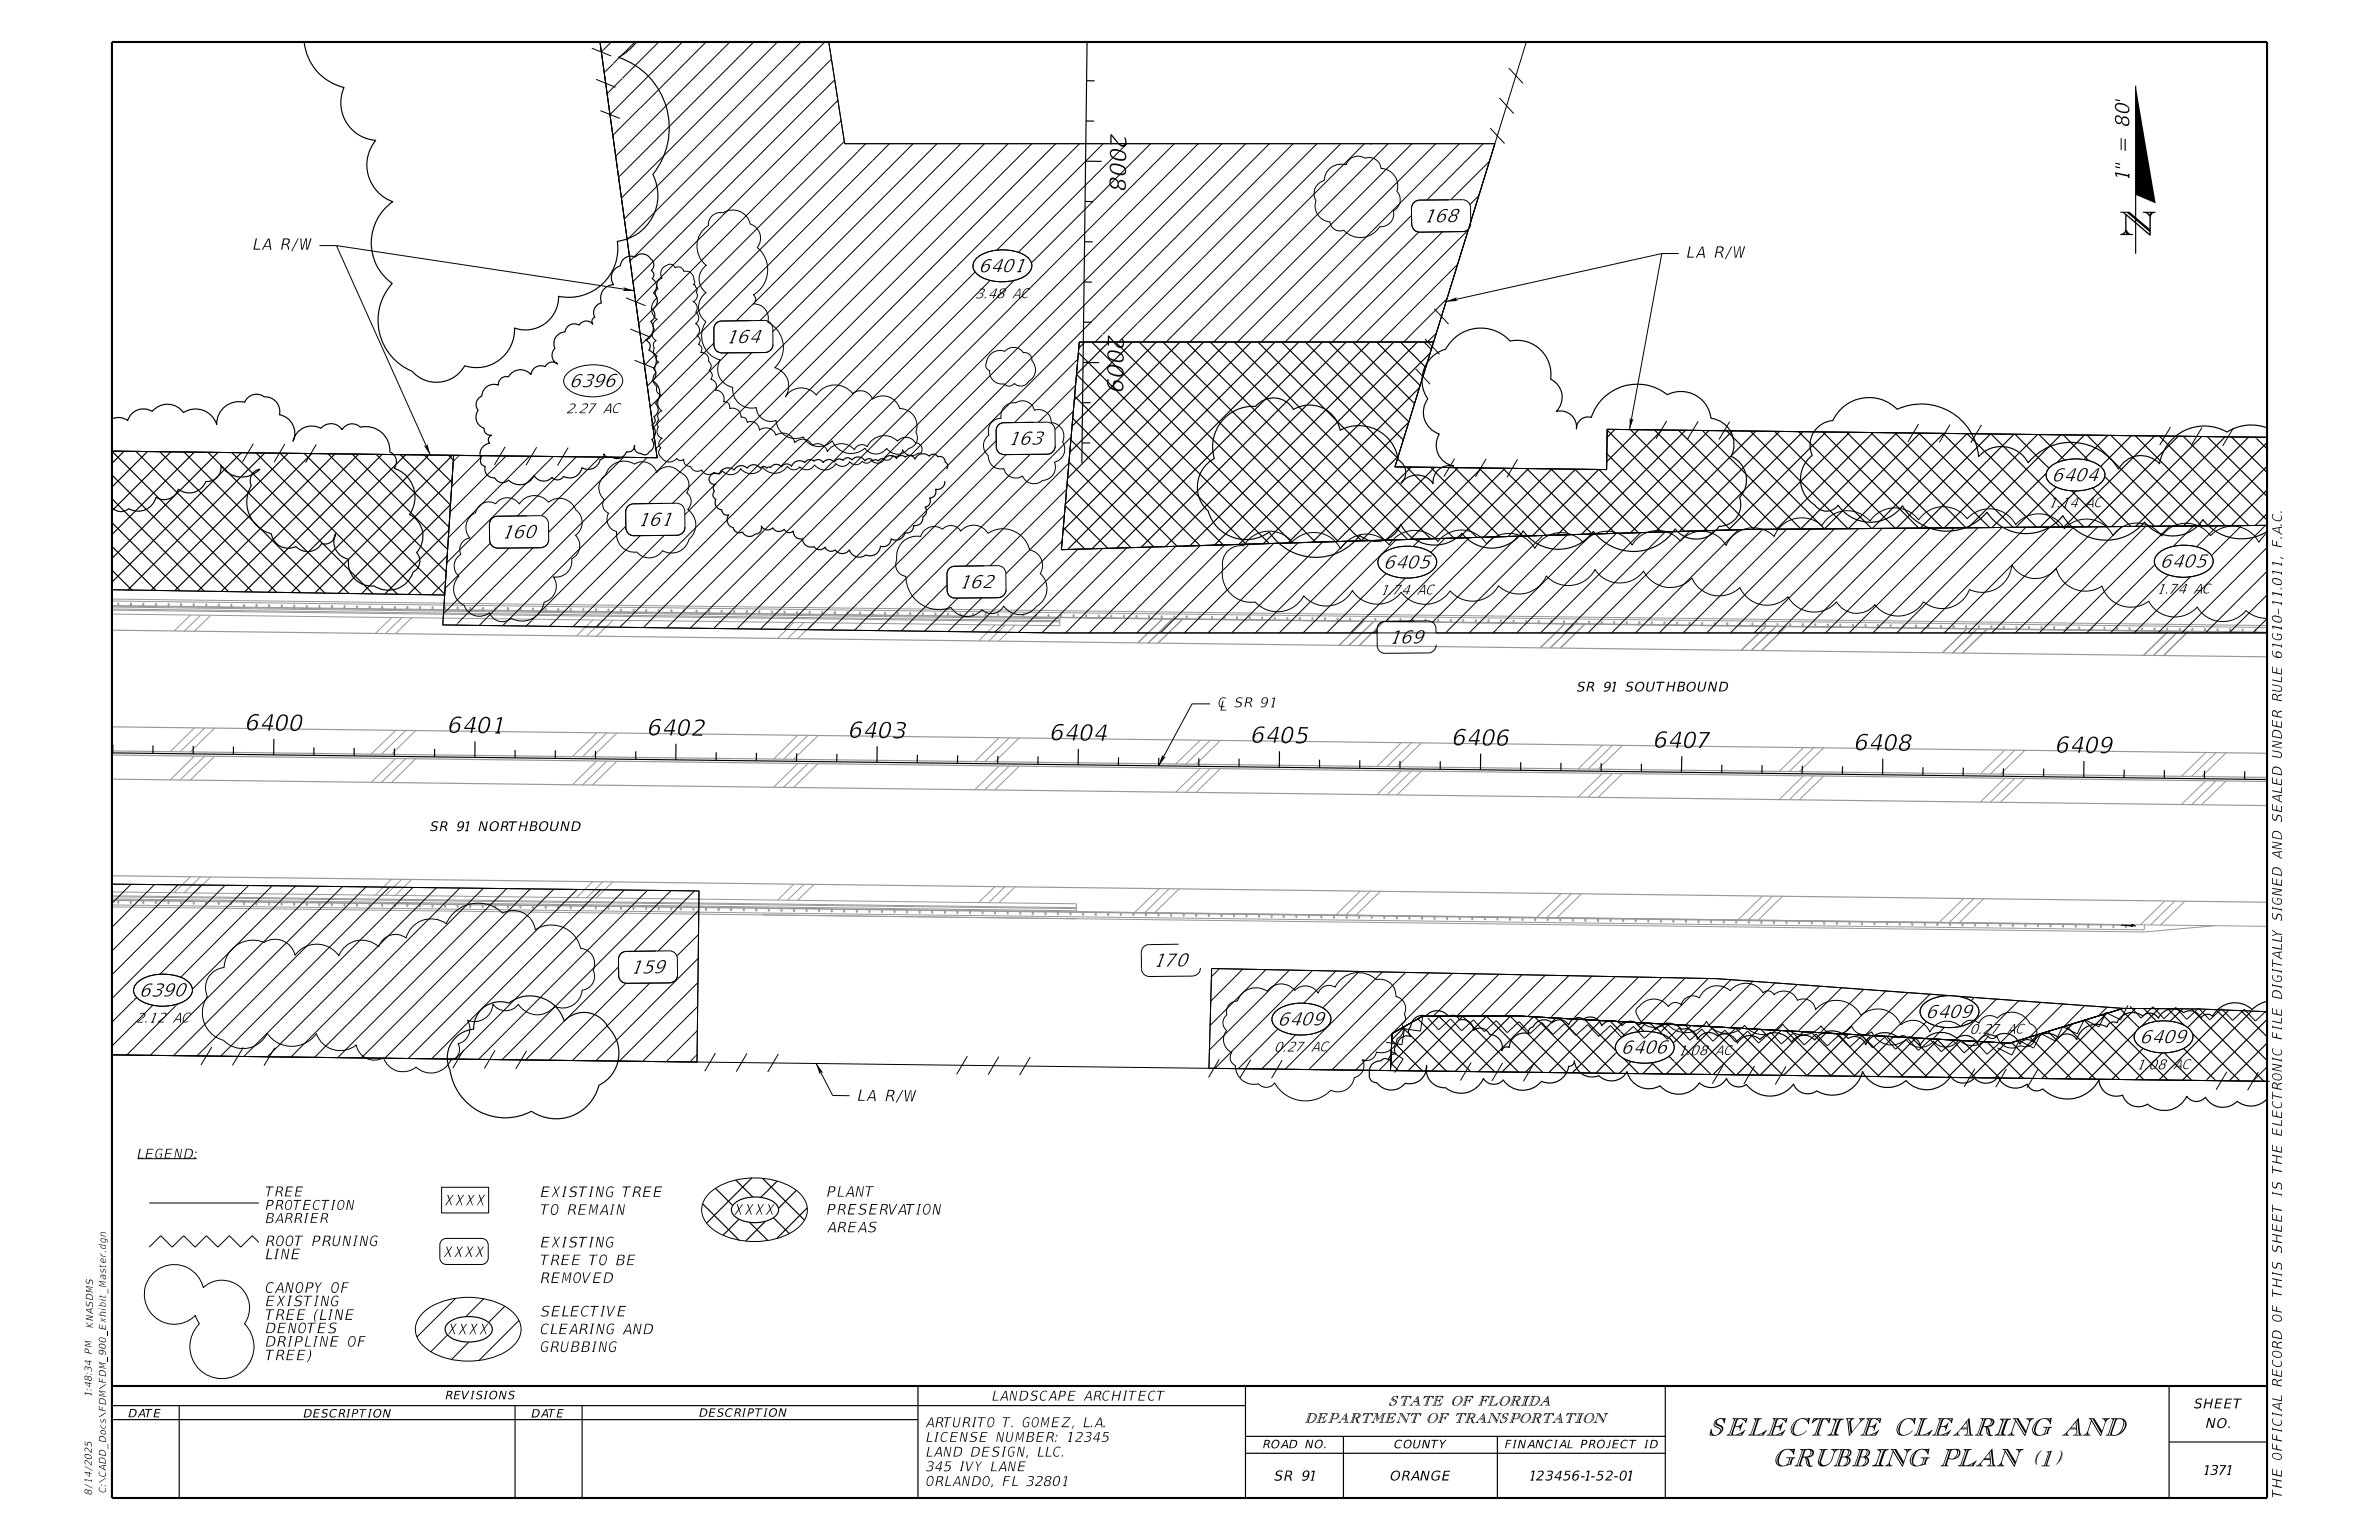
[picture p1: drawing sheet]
<svg xmlns="http://www.w3.org/2000/svg" width="432mm" height="279mm" viewBox="0 0 432 279" stroke-linecap="round" stroke-linejoin="round" font-family="sans-serif">
<defs><g id="words">
<text font-size="4.3" x="384.7" y="42.6">N</text>
<g font-size="3.2">
<text x="310" y="260.4">SELECTIVE CLEARING AND</text>
<text x="321.6" y="266">GRUBBING PLAN (1)</text>
</g>
<g font-size="2.9">
<text x="201.5" y="24.2" transform="rotate(91 201.5 24.2)">2 0 0 8</text>
<text x="201" y="60.7" transform="rotate(91 201 60.7)">2 0 0 9</text>
<text x="44.6" y="132.5" transform="rotate(1 44.6 132.5)">6 4 0 0</text>
<text x="81.3" y="133" transform="rotate(1 81.3 133)">6 4 0 1</text>
<text x="117.6" y="133.4" transform="rotate(1 117.6 133.4)">6 4 0 2</text>
<text x="154.1" y="133.9" transform="rotate(1 154.1 133.9)">6 4 0 3</text>
<text x="190.6" y="134.3" transform="rotate(1 190.6 134.3)">6 4 0 4</text>
<text x="227.1" y="134.8" transform="rotate(1 227.1 134.8)">6 4 0 5</text>
<text x="263.6" y="135.2" transform="rotate(1 263.6 135.2)">6 4 0 6</text>
<text x="300.2" y="135.7" transform="rotate(1 300.2 135.7)">6 4 0 7</text>
<text x="336.6" y="136.1" transform="rotate(1 336.6 136.1)">6 4 0 8</text>
<text x="373.1" y="136.6" transform="rotate(1 373.1 136.6)">6 4 0 9</text>
</g>
<text font-size="2.5" x="386.5" y="32.9" transform="rotate(-90 386.5 32.9)">1&quot; = 80'</text>
<g font-size="2.4">
<text x="258.4" y="40.4" transform="rotate(-1 258.4 40.4)">1 6 8</text>
<text x="177.8" y="49.4">6401</text>
<text x="131.8" y="62.3" transform="rotate(-1 131.8 62.3)">1 6 4</text>
<text x="103.5" y="70.3">6396</text>
<text x="183" y="80.7" transform="rotate(-1 183 80.7)">1 6 3</text>
<text x="372.5" y="87.4">6404</text>
<text x="115.8" y="95.5" transform="rotate(-1 115.8 95.5)">1 6 1</text>
<text x="91.1" y="97.7" transform="rotate(-1 91.1 97.7)">1</text>
<text x="93.2" y="97.7" transform="rotate(-1 93.2 97.7)">6 0</text>
<text x="174.1" y="106.8" transform="rotate(-1 174.1 106.8)">1 6 2</text>
<text x="251.2" y="103.2">6405</text>
<text x="392.2" y="103">6405</text>
<text x="252.2" y="116.8" transform="rotate(-1 252.2 116.8)">1 6 9</text>
<text x="114.5" y="176.7" transform="rotate(-1 114.5 176.7)">1 5 9</text>
<text x="209.4" y="175.4" transform="rotate(-1 209.4 175.4)">1 7 0</text>
<text x="25.4" y="180.8">6390</text>
<text x="349.7" y="184.7">6409</text>
<text x="232" y="186.1">6409</text>
<text x="294.4" y="191.2">6406</text>
<text x="388.5" y="189.3">6409</text>
</g>
<g font-size="2">
<text x="45.8" y="45.3">LA R/W</text>
<text x="306" y="46.8">LA R/W</text>
<text x="155.5" y="199.7" transform="rotate(1 155.5 199.7)">L A</text>
<text x="160.5" y="199.8" transform="rotate(1 160.5 199.8)">R / W</text>
</g>
<g font-size="1.9">
<text x="80.6" y="218.7">XXXX</text>
<text x="98" y="217.2">EXISTING TREE</text>
<text x="98.1" y="220.4">TO REMAIN</text>
<text x="149.9" y="220.4">PRESERVATION</text>
<text x="149.9" y="217.1">PLANT</text>
<text x="48.1" y="226.1">ROOT PRUNING</text>
<text x="98" y="226.3">EXISTING</text>
<text x="150.1" y="223.6">AREAS</text>
<text x="80.4" y="228.1">XXXX</text>
<text x="98" y="232.8">REMOVED</text>
<text x="98.1" y="229.6">TREE TO BE</text>
<text x="48.1" y="234.6">CANOPY OF</text>
<text x="48.1" y="239.5">TREE (LINE</text>
<text x="98" y="238.9">SELECTIVE</text>
<text x="48.1" y="241.9">DENOTES</text>
<text x="48.1" y="244.3">DRIPLINE OF</text>
<text x="98" y="245.3">GRUBBING</text>
<text x="98" y="242.1">CLEARING AND</text>
<text x="48.1" y="246.8">TREE)</text>
</g>
<g font-size="1.8">
<text x="177" y="54.2">3.48 AC</text>
<text x="102.8" y="75">2.27 AC</text>
<text x="371.8" y="92.1">1.14 AC</text>
<text x="250.5" y="107.9">1.74 AC</text>
<text x="391.5" y="107.7">1.74 AC</text>
<text x="286.1" y="125.5">SR 91 SOUTHBOUND</text>
<text x="221.1" y="128.3">¡ SR 91</text>
<text x="78" y="150.8">SR 91 NORTHBOUND</text>
<text x="24.7" y="185.6">2.12 AC</text>
<text x="231.3" y="190.8">0.27 AC</text>
<text x="304.6" y="191.5">1.08 AC</text>
<text x="357.6" y="187.6">0.27 AC</text>
<text x="387.8" y="194">1.08 AC</text>
<text x="24.8" y="210.2">LEGEND:</text>
<text x="48.1" y="219.5">PROTECTION</text>
<text x="48.1" y="221.9">BARRIER</text>
<text x="180" y="254.1">LANDSCAPE ARCHITECT</text>
<text x="252" y="255">STATE OF FLORIDA</text>
<text x="398.1" y="255.5">SHEET</text>
<text x="168" y="261.6">LICENSE NUMBER:12345</text>
<text x="168" y="259">ARTURITO T. GOMEZ, L.A.</text>
<text x="236.7" y="258.2">DEPARTMENT OF TRANSPORTATION</text>
<text x="400.3" y="259.1">NO.</text>
<text x="168" y="269.6">ORLANDO, FL 32801</text>
<text x="168" y="267">345 IVY LANE</text>
<text x="168" y="264.3">LAND DESIGN, LLC.</text>
<text x="231.2" y="268.6">SR 91</text>
<text x="252.3" y="268.6">ORANGE</text>
<text x="277.8" y="268.6">123456-1-52-01</text>
<text x="400.1" y="267.6">1371</text>
<text x="414.2" y="271.8" transform="rotate(-90 414.2 271.8)">THE OFFICIAL RECORD OF THIS SHEET IS THE ELECTRONIC FILE DIGITALLY SIGNED AND SEALED UNDER RULE 61G10-11.011, F.A.C.</text>
</g>
<g font-size="1.5">
<text x="23.2" y="257.1">DATE</text>
<text x="55" y="257.2">DESCRIPTION</text>
<text x="80.8" y="253.9">REVISIONS</text>
<text x="96.4" y="257.2">DATE</text>
<text x="126.8" y="257.1">DESCRIPTION</text>
<text x="229.2" y="262.8">ROAD NO.</text>
<text x="253" y="262.8">COUNTY</text>
<text x="273.1" y="262.8">FINANCIAL PROJECT ID</text>
</g>
<g font-size="1.3">
<text x="16.9" y="241" transform="rotate(-90 16.9 241)">KNASDMS</text>
<text x="16.7" y="253.5" transform="rotate(-90 16.7 253.5)">1:48:34 PM</text>
<text x="19.2" y="270.9" transform="rotate(-90 19.2 270.9)">C:\CADD_Docs\FDM\FDM_900_Exhibit_Master.dgn</text>
</g>
</g></defs>
<g fill="none" stroke="#000" stroke-width=".21">
<path d="M55.2 7.6a9.4 9.4 0 0 0 7.2 8.3 6.9 6.9 0 0 0 5.8 9.6 7 7 0 0 0 3.1 11.1 9.1 9.1 0 0 0-.1 14.8 10 10 0 0 0 3.6 15.9 5.9 5.9 0 0 0 9.5-.9 6.9 6.9 0 0 0 9.1-6.9 6 6 0 0 0 8-5.7 8.9 8.9 0 0 0 10.6-10 8.4 8.4 0 0 0 6.5-12.2 13.5 13.5 0 0 0-6.2-21.2l2-1.4 1.2-1.4M197.2 14.6l1.5 .1M197.3 7.6l-.9 76.4M387.6 15.6v30.4M197 36.5l1.4 .1M197 29.2l3 .1M197.1 21.9l1.5 .1M196.7 58.5h1.4M196.8 51.2h1.4M196.8 43.9h1.5M20.3 76a2.71 2.71 0 0 1 2.9 .3 2.98 2.98 0 0 1 4.4-1.7 3.6 3.6 0 0 1 5.7 .3 4 4 0 0 1 6 2.1 4.1 4.1 0 0 1 5.1-4 2.29 2.29 0 0 1 3.5-1 2.68 2.68 0 0 1 2.8 3.2 3.4 3.4 0 0 1 2.5 4.8 3.5 3.5 0 0 1 5-2.3 2.39 2.39 0 0 1 3.9 .3 2.09 2.09 0 0 1 3.3-.5 4.4 4.4 0 0 1 5.4 4.5 1.88 1.88 0 0 1 .7 2.9 5.5 5.5 0 0 1 2.8 8.4 4.4 4.4 0 0 1 1.3 7 2.24 2.24 0 0 1-.6 3.5 4.7 4.7 0 0 1-7.1 2.5 4.2 4.2 0 0 1-4.6-4.8 3.3 3.3 0 0 1-2.4-4.7 1.9 1.9 0 0 1-2.5 1.8 2.93 2.93 0 0 1-4.7 .6 3.1 3.1 0 0 1-4.5-2.4 5.9 5.9 0 0 1-3.6-8.7 2.11 2.11 0 0 1 1.6-3 4.4 4.4 0 0 1-7.1-.7 2.5 2.5 0 0 1-2.7 2.9 3.2 3.2 0 0 1-5.1 1.5 2.68 2.68 0 0 1-4 1.4 3.4 3.4 0 0 1-4.9 2.1 2.1 2.1 0 0 1-3.1-.3M88.1 70.4a2.18 2.18 0 0 1 2.4-.5 1.46 1.46 0 0 1 1.8-1.5 2.52 2.52 0 0 1 4.1-.5 1.79 1.79 0 0 1 2.6-1.4 1.44 1.44 0 0 1 2.2-.5 1.74 1.74 0 0 1-.5-2.8 2.11 2.11 0 0 1 1.9-3 1.72 1.72 0 0 1 2.5-1.2 1.5 1.5 0 0 1 2.5-.2 .79 .79 0 0 1 .3-1.2 1.8 1.8 0 0 1 1.3-2.6 2.41 2.41 0 0 1 2.2-3.4 2.2 2.2 0 0 1 1.2-3.4 1.91 1.91 0 0 1 2.7-1.6 1.73 1.73 0 0 1 2.8 .4 1.29 1.29 0 0 1 .1 2.1 .89 .89 0 0 1 .2 1.5 1.56 1.56 0 0 1 .2 2.5 1.82 1.82 0 0 1-.2 3 1.33 1.33 0 0 1-.3 2.2 2.14 2.14 0 0 1-.9 3.4 1.15 1.15 0 0 1 .6 1.8 2.09 2.09 0 0 1 .8 3.4 1.34 1.34 0 0 1-.2 2.1 2.58 2.58 0 0 1 .6 4.2 1.46 1.46 0 0 1-.3 2.4 .93 .93 0 0 1-.4 1.5 1.64 1.64 0 0 1 0 2.7 1.37 1.37 0 0 1-.4 2.2 .93 .93 0 0 1-1.6 .3 1.15 1.15 0 0 1-1.1-1.5 1.15 1.15 0 0 1-1.5 1.2 1.78 1.78 0 0 1-2.8 .9 .91 .91 0 0 1-1.3-.5 .72 .72 0 0 1-.7 1 2.19 2.19 0 0 1-3.3 1.4 2.28 2.28 0 0 1-3.3 1.6 1.27 1.27 0 0 1-2.1 .2 1.99 1.99 0 0 1-3.3-.3 2.86 2.86 0 0 1-4.6 .8 1.53 1.53 0 0 1-2.5-.4 1.62 1.62 0 0 1-1.7-2.1 .96 .96 0 0 1-.8-1.4 1.95 1.95 0 0 1 1.6-2.8 .93 .93 0 0 1 .3-1.4 1.14 1.14 0 0 1-1.3-1.3 2.11 2.11 0 0 1-1.1-3.3 1.65 1.65 0 0 1 .7-2.5 2.27 2.27 0 0 1 .6-1.5z"/>
<path d="M194.4 79.8l19.2 19.3M194.7 75.9l23.1 23.1M195.1 71.9l26.9 26.9M195.7 64l34.7 34.6M196.5 73.1h1.4M196.6 65.8h2.9M196.9 62.1l-1.1 1.1M198.2 62.1l36.4 36.4M201.2 62.1l-5.8 5.8 30.8 30.8M202.5 62.1l36.3 36.3M205.5 62.1l-10.5 10.5M206.8 62.1l36.1 36.1"/>
<path d="M209.9 62.1l-15.3 15.2M211.1 62.1l36 36M214.2 62.1l-20 20M215.4 62.1l35.9 35.9M218.5 62.1l-24.7 24.7M219.7 62.1l35.8 35.8M222.1 76.1a7.4 7.4 0 0 1 5.8-2.4 4.2 4.2 0 0 1 6.9 .6 5.7 5.7 0 0 1 8.4 3.8 7.2 7.2 0 0 1 10.6 5.3 2.62 2.62 0 0 1 .5 4.3 3.6 3.6 0 0 1 5.8 0 2.99 2.99 0 0 1 3.7-3.1 3.9 3.9 0 0 1-2.6-5.9 4.1 4.1 0 0 1-2-6.3 5.9 5.9 0 0 1 3.2-9 7.2 7.2 0 0 1 11.7-1.5 6.2 6.2 0 0 1 7.3 6.9 3.6 3.6 0 0 1 1.1 5.8 2.95 2.95 0 0 1 3.6 3.2 2.09 2.09 0 0 1 2.7-2.1 8.8 8.8 0 0 1 13.8-4.1 5.5 5.5 0 0 1 8 4.3 4.8 4.8 0 0 1 3.6 6.9 4.7 4.7 0 0 1 1.5 7.4 3.9 3.9 0 0 1-3.7 5.3 4.9 4.9 0 0 1-7.9 .5 9.1 9.1 0 0 1-14.9 .4 7.8 7.8 0 0 1-12.7-.1 6.8 6.8 0 0 1-11.1 .5 6.9 6.9 0 0 1-11.2-1.7 4.7 4.7 0 0 1-7.4 2.1 10.1 10.1 0 0 1-16.4-.7 7.1 7.1 0 0 1-11.1-3.8 5.9 5.9 0 0 1 1.1-9.5 7.4 7.4 0 0 1 1.7-7.1zM222.8 62.1l-29.4 29.4M224 62.1l35.7 35.7M227.1 62.1l-34.1 34.1M228.3 62.1l35.6 35.5M231.4 62.1l-37.6 37.6"/>
<path d="M232.6 62.1l21.1 21M235.7 62.1l-37.5 37.5M236.9 62.1l17.8 17.7M240 62.1l-37.3 37.3M241.2 62.1l14.5 14.5-21.9 21.9M244.3 62.1l-37.2 37.2M245.6 62.1l11.2 11.1M248.6 62.1l-37.1 37.1M249.9 62.1l7.9 7.9M253 62.1l-37 36.9M254.2 62.1l4.6 4.6M257.3 62.1l-36.9 36.8"/>
<path d="M257.7 70.3l-28.4 28.3M258.5 62.1l1.3 1.3M259.6 64.1l-34.7 34.7M291.7 78l18.2 18.3M293.2 77.9l-1.5 1.5M295.9 77.9l18.2 18.2M297.4 78l-5.8 5.7M300.3 78l17.9 17.9M301.7 78l-19.1 19.1M304.6 78l18 18M305.9 78.1l-18.8 18.8M309 78.1l17.9 17.9"/>
<path d="M310.2 78.1l-18.7 18.7M313.4 78.1l17.8 17.9 17.3-17.4M314.5 78.2l-18.6 18.5M317.7 78.2l17.7 17.7M318.7 78.2l-18.3 18.4M322.1 78.2l17.6 17.7M323 78.3l-18.2 18.1M326.5 78.3l17.5 17.5M327.2 78.3l-18 18M330.8 78.4l17.5 17.4M331.5 78.4l-17.8 17.8M335.2 78.4l17.3 17.4"/>
<path d="M335.7 78.4l-17.4 17.5M339.5 78.5l17.3 17.2M340 78.5l-17.5 17.5M343.9 78.5l17.2 17.2M344.3 78.5l-17.5 17.5M348.3 78.6l17.1 17.1M352.6 78.6l17 17M352.8 78.6l-17.3 17.3M357 78.7l16.9 16.9M357 78.7l-17.2 17.2M361.3 78.7l-17.1 17.1M361.4 78.7l16.8 16.9"/>
<path d="M365.5 78.8l-17 17M365.7 78.8l5.6 5.6M369.8 78.8l-16.9 17M370.1 78.8l4.6 4.7M374.1 78.9l-16.9 16.8M374.5 78.9l4.6 4.7M378.3 79l-5 4.9M378.8 79l16.5 16.4M382.6 79l-4.3 4.3M383.2 79l16.4 16.4M386.9 79.1l-5.6 5.5M387.6 79.1l16.3 16.3"/>
<path d="M391.1 79.1l-16.5 16.5M391.9 79.1l16.2 16.2M395.4 79.2l-16.4 16.4M396.3 79.2l15.2 15.2M399.6 79.2l-16.3 16.3M400.6 79.2l10.9 10.9M403.9 79.3l-16.3 16.2M405 79.3l6.5 6.4M408.1 79.3l-16.1 16.2M409.4 79.3l.2 .3M409.6 79.6l1.9 1.8M411.5 77.6a8.3 8.3 0 0 0-7.3 .8 8.2 8.2 0 0 0-12.2 5.7 4.6 4.6 0 0 0-7.5 1 10.1 10.1 0 0 0-16.4-1.1 5.6 5.6 0 0 0-9-1.2 10.4 10.4 0 0 0-14.8-8.5 7.2 7.2 0 0 0-11.6 2 4.5 4.5 0 0 0-3.8 6.3 5.5 5.5 0 0 0 .5 9 2.57 2.57 0 0 0 4.2 .1 7.1 7.1 0 0 0 11.7 .1 9.4 9.4 0 0 0 15.3 1.1 8.4 8.4 0 0 0 13.8 .7 9.1 9.1 0 0 0 14.9 1.1 6.5 6.5 0 0 0 10.5-.4 8.8 8.8 0 0 0 11.7 2.1"/>
<path d="M20.3 81.9l25.6 25.5M20.3 86.2l21.2 21.2M20.3 90.5l16.8 16.8M20.3 94.8l12.4 12.4M20.3 99.1l8 8M22.5 81.9l-2.2 2.2M24.7 81.9l25.5 25.6M26.8 81.9l-6.5 6.5M29 82l25.6 25.6M31 82l-10.7 10.7M33.4 82l25.6 25.6M35.3 82l-15 15"/>
<path d="M37.7 82.1l25.7 25.6M39.5 82.1l-19.2 19.2M42.1 82.1l25.6 25.7M43.8 82.1l-23.5 23.5M46.5 82.2l25.6 25.6M48 82.2l-24.8 24.9M50.8 82.2l25.7 25.7M52.3 82.2l-24.9 24.9M55.2 82.3l25.5 25.5M56.6 82.3l-24.9 24.9M59.5 82.3l21.5 21.5M60.8 82.3l-24.9 24.9"/>
<path d="M63.9 82.4l17.3 17.3M65.1 82.4l-25 24.9M68.3 82.4l13.2 13.2M69.4 82.4l-25 25M72.6 82.5l9.1 9.1-16.1 16.1M73.6 82.5l-25 25M77 82.5l5 5M77.9 82.5l-25 25M81.4 82.6l.9 .9M81.5 96.2l-11.7 11.6M82.1 87l-20.7 20.7M82.1 82.6l-25 25"/>
<path d="M171.8 85.1a.75 .75 0 0 0-.2-1.2 .99 .99 0 0 0-1.4-1 .95 .95 0 0 0-1.5-.1 1.61 1.61 0 0 0-2.6 .5 1.07 1.07 0 0 0-1.8-.4 .99 .99 0 0 0-1.6 .3 1.41 1.41 0 0 0-2.3 .2 .58 .58 0 0 0-.9 .2h-.2a.49 .49 0 0 0-.8 0 .94 .94 0 0 0-1.5 0 1.41 1.41 0 0 0-2.3-.2 1 1 0 0 0-1.7 .1 1 1 0 0 0-1.6 .4 1.22 1.22 0 0 0-2 0 1.05 1.05 0 0 0-1.7-.2 1.06 1.06 0 0 0-1.6 .2 1.53 1.53 0 0 0-2.4 .7 1.12 1.12 0 0 0-1.8 .1 1.22 1.22 0 0 0-2.1 .1l-.2-.1-.4 .2a.69 .69 0 0 0-1.2 0 1.45 1.45 0 0 0-2.4 0 1.45 1.45 0 0 0-2.4 .4 1.74 1.74 0 0 0-2.7 .7 1.1 1.1 0 0 0-1.5 .3 1.1 1.1 0 0 0 .3 1.5h.6a.78 .78 0 0 0-.2 1.3 .89 .89 0 0 0 .2 1.5 1.32 1.32 0 0 0 1.1 1.9 .91 .91 0 0 0 1.3 .9 1.51 1.51 0 0 0 .8 2.3 1.13 1.13 0 0 0 1.7 .8 1.4 1.4 0 0 0 2.2 .4 1.15 1.15 0 0 0 1.2-1.5 1.28 1.28 0 0 0 2.1 .3 1.3 1.3 0 0 0 2 .3 1.02 1.02 0 0 0 1.7 .3 1.33 1.33 0 0 0 1.7 1.5 1.55 1.55 0 0 0 2 1.4 1.25 1.25 0 0 0 2.1 .1 1.18 1.18 0 0 0 1.8 .5 1.57 1.57 0 0 0 2.6 0 1.92 1.92 0 0 0 3 .9 1.89 1.89 0 0 0 2.6-1.6 1.46 1.46 0 0 0 1.9-1.3 1.68 1.68 0 0 0 2.6-1.1 1.23 1.23 0 0 0 1.5-1.3 1.41 1.41 0 0 0 1.7-1.6 1.13 1.13 0 0 0 .4-1.8 1.14 1.14 0 0 0 .8-1.7 1.17 1.17 0 0 0 1.1-1.5 1.38 1.38 0 0 0 1.7-1.5M192.7 99.7h.1M193 95.7l3.9 3.9M193.4 91.8l7.7 7.7M193.7 87.8l11.5 11.5M194 83.8l15.4 15.4M196.4 80.4h1.5M253.8 82.8l-15.6 15.6M255.3 84.7l12.8 12.8M256.2 84.7l-13.6 13.5M259.6 84.8l12.6 12.6M260.4 84.8l-13.3 13.3"/>
<path d="M264 84.8l12.4 12.5M264.7 84.8l-13.2 13.2M268.4 84.9l12.2 12.2M268.9 84.9l-12.9 13M272.8 84.9l12 12.1M273.2 84.9l-12.8 12.8M277.1 85l11.9 11.9M277.4 85l-12.6 12.6M281.5 85.1l11.7 11.7M281.7 85.1l-12.4 12.4M285.9 85.1l11.5 11.5M286 85.1l-12.3 12.2"/>
<path d="M291.6 82.3l14.2 14.1M301.6 96.5l-11.4-11.3-12 12M318.1 96l.1-.1 .1 .1M371.4 84.4l.5 .5M371.4 85.9l-9.8 9.8M373.2 88.4l-7.3 7.3M376 89v.1M376 89.1l6.5 6.4M376.8 89.1l-6.5 6.5M378.3 83.3l-.1 .1M379.8 88.5l7 7M382.1 86.5l8.9 9"/>
<path d="M411.5 80.3l-15.2 15.1M411.5 93.2l-2.1 2.1M411.5 84.6l-10.8 10.8M411.5 88.9l-6.5 6.5M20.3 103.4l3.7 3.7M81.2 100.8l-7.1 7M20.3 136.6l391.2 4.8M20.5 135.1v1.5M27.8 135.3v1.4M35.1 135.3v1.5M42.4 135.4v1.5M49.7 134.1v2.9"/>
<path d="M57 135.6v1.5M64.3 135.7v1.5M71.6 135.8v1.4M78.9 135.9v1.4M86.2 134.5v2.9M93.5 136.1v1.4M100.8 136.1v1.5M108.1 136.2v1.5M115.4 136.3v1.5M122.7 134.9v3M130 136.5v1.5M137.3 136.6v1.4"/>
<path d="M144.6 136.7v1.4M151.9 136.8v1.4M159.2 135.4v2.9M166.5 136.9v1.5M173.8 137.1v1.4M181.1 137.1v1.5M188.4 137.2v1.5M195.7 135.9v2.9M203 137.4v1.5M210.3 137.5v1.5M217.6 137.6v1.4M224.9 137.7v1.4"/>
<path d="M232.2 136.3v2.9M239.5 137.8v1.5M246.8 137.9v1.5M254.1 138v1.5M261.4 138.1v1.5M268.7 136.7v3M276 138.3v1.5M283.3 138.4v1.4M290.6 138.5v1.4M297.9 138.6v1.4M305.3 137.2l-.1 2.9M312.5 138.7v1.5"/>
<path d="M319.8 138.8v1.5M327.1 138.9v1.5M334.4 139v1.5M341.7 137.7v2.8M349 139.2v1.5M356.3 139.3v1.5M363.6 139.4v1.4M370.9 139.5v1.4M378.2 138.1v2.9M385.6 139.6l-.1 1.5M392.9 139.7l-.1 1.5M400.1 139.8v1.5"/>
<path d="M407.4 139.9v1.5M87.4 183.1a4.9 4.9 0 0 1 5-1.1 6.5 6.5 0 0 1 10 3.2 4.9 4.9 0 0 1 7.9 1.1 6.6 6.6 0 0 1-1.6 10.6 8 8 0 0 1-12.3 4.7 10.1 10.1 0 0 1-14.7-7.5 5.2 5.2 0 0 1 4.3-7.4 4.9 4.9 0 0 1 1.4-3.6zM252.4 192.9l1.4 1.3M252.6 188.7l5.6 5.6M254.6 186.4l7.9 7.9M255.1 186.2l-2.5 2.4M257.4 184.9l9.5 9.5M261.2 184.4l10.1 10.1M261.2 184.4l-8.8 8.7M265.5 184.4l10.1 10.1M265.5 184.4l-9.9 9.9M269.8 184.3l10.2 10.3"/>
<path d="M269.8 184.3l-9.9 10M274.1 184.3l10.3 10.3M274.2 184.3l-10.1 10.1M278.3 184.5l-9.9 9.9M278.5 184.5l10.2 10.2M282.4 184.7l-9.8 9.8M283.1 184.7l10 10M286.5 184.9l-9.6 9.6M287.7 185l5.5 5.5M290.6 185.1l-9.5 9.5M292.2 185.2l2.7 2.7M293.2 191.1l-3.5 3.6"/>
<path d="M293.2 190.5l.1 .1M293.4 190.9l-.2 .2M294.7 185.4l-9.3 9.2M294.7 192.1l.9 .8M295.6 192.9l1.9 1.9M296.1 192.6l-2.2 2.1M296.8 185.5l1.6 1.6M298.7 185.6l-1.6 1.6M299.8 192.8l2 2M300.1 192.9l-1.9 1.9M300.2 192.8l-.1 .1M301.3 185.7l1.4 1.4"/>
<path d="M301.6 187.1l-.4 .4M302.7 187.1l7.9 7.8M302.8 185.8l-1.2 1.3M302.9 191.6l1 1M303.9 192.6l2.3 2.3M305.9 186l9 9M306.7 194.9l8.3-8.4 8.6 8.6M306.9 186.1l-3 3M310.5 186.3l8.8 8.8M311 186.3l-8.6 8.5M319.2 186.7l-8.3 8.2M319.6 186.8l8.4 8.4"/>
<path d="M323.3 187l-8.1 8M324.2 187l8.2 8.2M327.3 187.2l-7.8 7.9M328.8 187.3l7.9 8M331.4 187.4l-7.7 7.7M333.3 187.5l7.8 7.8M335.5 187.6l-7.5 7.6M337.9 187.8l7.6 7.6M339.6 187.9l-7.4 7.3M342.4 188l7.4 7.4M343.7 188.1l-7.2 7.2M347 188.3l7.2 7.2"/>
<path d="M347.7 188.3l-7 7M351.5 188.5l7.1 7M351.8 188.6l-6.8 6.8M355.9 188.8l-6.6 6.6M356.1 188.8l6.8 6.8M360 189l-6.5 6.5M360.7 189.1l6.6 6.6M364.1 189.2l-6.3 6.3M365.1 189.2l6.6 6.5M368.4 188.1l7.6 7.7M370 187.7l-7.9 7.9M371.7 187.1l8.7 8.7"/>
<path d="M375 186.1l9.7 9.8M376.2 185.8l-9.9 9.9M378.3 185.1l10.8 10.8M381.6 184.1l11.9 11.9M382.4 183.8l-11.8 11.9M384.9 183.1l3.4 3.4M387.6 187.3l-8.5 8.5M387.6 183l-12.8 12.7M389 190.2l-5.7 5.6M389.1 183l2.2 2.2M389.6 185.2l-1 1.1M391.4 185.2v.1"/>
<path d="M391.9 183l-2.3 2.2M392.5 191l-4.9 4.9M392.8 191l5 5M393.5 183l3 3.1M396.1 183.1l-2.2 2.2M396.3 190.2l5.7 5.7M397.1 186.4h.1M397.8 183.1l13.1 13M398 187.6l8.5 8.4M400.4 183.1l-3.3 3.3M400.5 195.9l-.1 .1M402.1 195.9l.1 .2"/>
<path d="M402.2 183.2l9.3 9.2M404.5 183.3l-12.6 12.6M406.5 196l.1 .1M406.8 183.4l4.7 4.7M408.7 183.4l-12.6 12.6M410.9 196.1l.1 .1M411.2 183.6l.3 .2M411.5 189.3l-6.9 6.8M411.5 185l-10.9 10.9M411.5 181.7l-1.5 .5-1.2 1a4.6 4.6 0 0 0-7.2 1.2 1.38 1.38 0 0 0-2.1 .3 2.07 2.07 0 0 0-3.2-1 2.94 2.94 0 0 0-4.5 1 1.82 1.82 0 0 0-2.9-.4 3 3 0 0 0-4.7 1.3 1.26 1.26 0 0 0-1.8 .7 3.7 3.7 0 0 0-5.5 2.3 2.12 2.12 0 0 0-3.3-.4 2.85 2.85 0 0 0-4.5 .9 1.59 1.59 0 0 0-2.5 .3 2.94 2.94 0 0 0-4.4-1.4 2.19 2.19 0 0 0-3.3 1.4 2.42 2.42 0 0 0-3.8-1 4.3 4.3 0 0 0-6.6 1.3 1.78 1.78 0 0 0-2.4-1.5 .89 .89 0 0 0-1.5 .1 3.9 3.9 0 0 0-6 1.2 2.08 2.08 0 0 0-3.1-1.1 3.8 3.8 0 0 0-6.1 .3 2.68 2.68 0 0 0-4.2 .4 3.6 3.6 0 0 0-5.8-.5 2.56 2.56 0 0 0-4.1 .7 2.4 2.4 0 0 0-3.6-1.3 2.33 2.33 0 0 0-3.6 .6 2.16 2.16 0 0 0-2.9-1.8 2.95 2.95 0 0 0-4.7 0 1.97 1.97 0 0 0-3.1-.8 1.86 1.86 0 0 0-3 .1 2.33 2.33 0 0 0-3.7 0 2.17 2.17 0 0 0-3.3-1.2 1.78 1.78 0 0 0-2.7 1.1 1.9 1.9 0 0 0-3-.4 2.22 2.22 0 0 0-3.5 .7 .89 .89 0 0 0-.7 1.2 2.76 2.76 0 0 0-3.6 2.5 .93 .93 0 0 0-1.3 .6 2.3 2.3 0 0 0-2.2-2.9 1.87 1.87 0 0 0-3-.8 1.96 1.96 0 0 0-2.5-1.8 1.3 1.3 0 0 0-2-.7 2.59 2.59 0 0 0-4.1-.1 2.14 2.14 0 0 0-2.8 2 1.13 1.13 0 0 0 .1 1.8 1.81 1.81 0 0 0-2.5 1.4l-.3 .4a1.02 1.02 0 0 0 .1 1.3 1.12 1.12 0 0 0-1.3 1.1 .89 .89 0 0 0-1.5 .2 1.96 1.96 0 0 0-2 2.4 1.26 1.26 0 0 0 1.3 1.5 3.2 3.2 0 0 0 5.1 .1 3.1 3.1 0 0 0 3.9-3.2 3.3 3.3 0 0 0 3.5 4 4.4 4.4 0 0 0 6.8-1.6 2.25 2.25 0 0 0 3.6 .2 4.3 4.3 0 0 0 7 .3 3.5 3.5 0 0 0 4.9-2.8 .92 .92 0 0 0 1.1-.9 3.2 3.2 0 0 0 4.4 2.7 3.2 3.2 0 0 0 5.1-.8 4.1 4.1 0 0 0 6 2.6 4.5 4.5 0 0 0 7.1-.5 3.2 3.2 0 0 0 5-.8 2.35 2.35 0 0 0 3.6 1 5.3 5.3 0 0 0 8.5 0 2.75 2.75 0 0 0 4.2 1.2 5.6 5.6 0 0 0 8.4-3.5 5 5 0 0 0 7.8 1.6 5.1 5.1 0 0 0 8.1-.7 2.72 2.72 0 0 0 4.4 .3 2.72 2.72 0 0 0 4.3-.2 3.5 3.5 0 0 0 5.2 1.3 1.81 1.81 0 0 0 2.9 .9 6.4 6.4 0 0 0 10.2-1.7 3.2 3.2 0 0 0 4.3 2.8 2.99 2.99 0 0 0 4.5 1.6 4.5 4.5 0 0 0 7.1-1.4 2.09 2.09 0 0 0 3.4 .2 3.6 3.6 0 0 0 5.7 .7 4 4 0 0 0 5.5-.4M127.5 218.4l6.7 6.6M129.9 215.6l3.1 3.1"/>
<path d="M133.2 218.4a6.4 6.4 0 0 1 7.7 0 1.61 1.61 0 0 1-.8 2.7 6.4 6.4 0 0 1-6.9-.6 1.4 1.4 0 0 1 0-2.1zM133.5 214.1l3.1 3.1M136.5 213.7l-8.3 8.2M138.4 213.8l7.6 7.6M141.1 214.3l-3 2.9M144.5 216l-3.2 3.2M146.5 219.1l-5.6 5.7M134.1 221.2l-2.9 2.9M136 221.8l3.4 3.3M138.9 221.6l-3.6 3.6M140.4 220.9l2.9 2.9M20.3 255h146.3"/>
<path d="M20.3 257.6h146.3M32.5 255v16.8M81.3 240.1a6.4 6.4 0 0 1 7.6 0 1.48 1.48 0 0 1-.4 2.4 6.5 6.5 0 0 1-7.2-.3 1.4 1.4 0 0 1 0-2.1zM93.5 255v16.8M105.7 255v16.8M166.6 251.5v20.3M166.7 255h59.4M226.1 251.5v20.3M302.3 251.5v20.3M393.7 251.5v20.3M226.1 260.6h76.2M226.1 263.7h76.2"/>
<path d="M243.8 260.6v11.2M271.8 260.6v11.2M393.7 261.6h17.8"/>
</g>
<g fill="#000">
<path d="M387.6 15.6l3.7 21.3-3.7-1.6z"/>
<path d="M384 18.9a1.03 1.03 0 0 0 .9 1.5 1.33 1.33 0 0 0 1.6-.3 1.49 1.49 0 0 0-1.7-1.4h-.5zM384.2 19.1a1.95 1.95 0 0 1 2.1 .6 .59 .59 0 0 1-.3 .5 .59 .59 0 0 1-.6 0 1.1 1.1 0 0 1-1.3-1z" fill-rule="evenodd"/>
<path d="M384 21a.88 .88 0 0 0-.1 1 .88 .88 0 0 0 .9 .5l.3-.3a.74 .74 0 0 0 1 .6 .74 .74 0 0 0 .3-1.1 .73 .73 0 0 0-.6-.6 .73 .73 0 0 0-.7 .3 .7 .7 0 0 0-1.1-.4zM384.2 21.3a.54 .54 0 0 1 .7 .2 .54 .54 0 0 1-.3 .8 .62 .62 0 0 1-.4-1zM385.3 21.5a.62 .62 0 0 1 .9 .2 .62 .62 0 0 1-.3 .9 .67 .67 0 0 1-.6-.4 .67 .67 0 0 1 0-.7z" fill-rule="evenodd"/>
<path d="M113.1 52.1l2 .6-2.1 .1 .5-.3z" fill-rule="evenodd"/>
<path d="M262.5 54.7l1.9-.8-.3 .5 .5 .2z" fill-rule="evenodd"/>
<path d="M110.6 68.3a1.79 1.79 0 0 0-.4 1.8 1.01 1.01 0 0 0 1.1-.2 1.01 1.01 0 0 0 .3-1.1l-.6-.1-.5 .4a1.17 1.17 0 0 1 1.4-1l.2-.2a1.14 1.14 0 0 0-1.5 .4zM110.5 69.2a.46 .46 0 0 1 .6-.3 .46 .46 0 0 1 .3 .5 .74 .74 0 0 1-1.1 .5v-.4z" fill-rule="evenodd"/>
<path d="M295.8 75.8l.3 .5 .4-.4-.7 2z" fill-rule="evenodd"/>
<path d="M76.9 80.8l.5 .2 .1-.5 .6 2z" fill-rule="evenodd"/>
<path d="M412.5 93.2l.2 .1a.68 .68 0 0 0-.1 .8 .68 .68 0 0 0 .8 .3 .52 .52 0 0 0 .6-.3 .52 .52 0 0 0-.1-.6 .61 .61 0 0 1 .2 .8 .61 .61 0 0 1-.8 .2 .82 .82 0 0 1-.8-.4 .82 .82 0 0 1 0-.9z" fill-rule="evenodd"/>
<path d="M412.5 111.8a.94 .94 0 0 0 1.2 1.2 .59 .59 0 0 0 .5-.7 .59 .59 0 0 0-.6-.5l-.7-.1zM412.6 112a1.25 1.25 0 0 1 1.5 .5 .86 .86 0 0 1-1.4 0l-.2-.2z" fill-rule="evenodd"/>
<path d="M412.5 105a.94 .94 0 0 0 1.2 1.2 .58 .58 0 0 0 .5-.7 .58 .58 0 0 0-.6-.5l-.7-.1zM412.6 105.2a1.19 1.19 0 0 1 1.5 .5 .9 .9 0 0 1-1.4 0l-.2-.2z" fill-rule="evenodd"/>
<path d="M412.4 118.1a1.08 1.08 0 0 0 .5 1.1 1.08 1.08 0 0 0 1.2 0 .66 .66 0 0 0-.1-.8 .66 .66 0 0 0-.9 0v.5l.2 .3a.71 .71 0 0 1-.7-.3 .71 .71 0 0 1 0-.8zM413.3 118.4a.46 .46 0 0 1 .6 .2 .46 .46 0 0 1-.1 .6 .5 .5 0 0 1-.5-.2 .5 .5 0 0 1 0-.6z" fill-rule="evenodd"/>
<path d="M412.5 114.9h.2a.64 .64 0 0 0-.1 .8 .64 .64 0 0 0 .7 .3 .52 .52 0 0 0 .6-.1 .52 .52 0 0 0 0-.7l-.5-.1v.3h-.1v-.5l.7 .2a.65 .65 0 0 1 .1 .8 .65 .65 0 0 1-.8 .2 .84 .84 0 0 1-.8-1.2z" fill-rule="evenodd"/>
<path d="M45.5 129.9a2.08 2.08 0 0 0-.4 2.5 1.11 1.11 0 0 0 1.4-.2 1.11 1.11 0 0 0 0-1.5l-.6-.1-.7 .5a1.26 1.26 0 0 1 1.8-1.2v-.3a1.42 1.42 0 0 0-1.5 .3zM45.5 131a.6 .6 0 0 1 .8-.1 .6 .6 0 0 1 .1 .9 .66 .66 0 0 1-1 .5 .66 .66 0 0 1-.1-1.1z" fill-rule="evenodd"/>
<path d="M82.2 130.4a2.1 2.1 0 0 0-.4 2.4 1.11 1.11 0 0 0 1.4-.2 1.11 1.11 0 0 0 .1-1.4l-.5-.1h-.4l-.4 .5a1.23 1.23 0 0 1 1.5-1.3l.2 .1v-.3a1.42 1.42 0 0 0-1.5 .3zM82.2 131.5a.63 .63 0 0 1 .9 0 .63 .63 0 0 1-.1 .9 .62 .62 0 0 1-.9 .3 .62 .62 0 0 1-.1-.9z" fill-rule="evenodd"/>
<path d="M118.5 130.8a2.1 2.1 0 0 0-.4 2.5 1.12 1.12 0 0 0 1.4-.2 1.12 1.12 0 0 0 0-1.5l-.7-.1-.6 .5a1.23 1.23 0 0 1 1.7-1.2l.1-.2a1.25 1.25 0 0 0-1.5 .2zM118.5 131.9a.64 .64 0 0 1 .9 .1 .64 .64 0 0 1-.1 .9 .62 .62 0 0 1-.9 .3 .62 .62 0 0 1-.2-1z" fill-rule="evenodd"/>
<path d="M155 131.3a2.13 2.13 0 0 0-.4 2.4 1.11 1.11 0 0 0 1.4-.2 1.11 1.11 0 0 0 0-1.4l-.7-.1-.6 .4a1.24 1.24 0 0 1 1.8-1.2v-.2a1.42 1.42 0 0 0-1.5 .3zM154.9 132.4a.64 .64 0 0 1 1 0 .64 .64 0 0 1-.1 .9 .62 .62 0 0 1-.9 .3 .62 .62 0 0 1-.2-.9z" fill-rule="evenodd"/>
<path d="M191.5 131.7a2.14 2.14 0 0 0-.4 2.5 1.11 1.11 0 0 0 1.4-.2 1.11 1.11 0 0 0 .1-1.5l-.5-.1-.4 .1-.5 .4a1.25 1.25 0 0 1 1.8-1.2l.1-.3a1.49 1.49 0 0 0-1.6 .3zM191.5 132.8a.6 .6 0 0 1 .9-.1 .6 .6 0 0 1 .1 .9 .64 .64 0 0 1-.9 .5 .64 .64 0 0 1-.3-.9z" fill-rule="evenodd"/>
<path d="M211 136.9l.1 .5 .5-.1-1.3 1.7z" fill-rule="evenodd"/>
<path d="M221.5 126.8l.4-.3h.3l.3 .1v.2a.7 .7 0 0 0-.9 0 .7 .7 0 0 0-.2 .8v.4l.3 .2 .2-1.1h.2l-.2 1.1 .4-.2-.2 .2-.3 .1-.1 .5h.9v.1h-1.1l.2-.6a.98 .98 0 0 1-.2-1.5z" fill-rule="evenodd"/>
<path d="M224.5 126.7a1.08 1.08 0 0 1 1-.1v.2a.58 .58 0 0 0-1 .3l.1 .1a.73 .73 0 0 1 .8 .6 .93 .93 0 0 1-1.3 .4v-.1a.62 .62 0 0 0 .7 .1 .62 .62 0 0 0 .4-.5l-.3-.2a.44 .44 0 0 1-.5-.2 .44 .44 0 0 1 .1-.6z" fill-rule="evenodd"/>
<path d="M229.2 126.6a.55 .55 0 0 0-.2 .9 .55 .55 0 0 0 .9-.1 .74 .74 0 0 1-1.1 .7v.2a1.05 1.05 0 0 0 1.2-.5 1.05 1.05 0 0 0-.2-1.3zM229.3 126.8a.44 .44 0 0 1 .7 .3 .44 .44 0 0 1-.6 .5 .46 .46 0 0 1-.3-.4 .46 .46 0 0 1 .2-.4z" fill-rule="evenodd"/>
<path d="M228 132.2a2.1 2.1 0 0 0-.4 2.4 1.12 1.12 0 0 0 1.4-.2 1.12 1.12 0 0 0 0-1.4l-.8-.1-.5 .4a1.22 1.22 0 0 1 1.8-1.1v-.3a1.42 1.42 0 0 0-1.5 .3zM228 133.3a.63 .63 0 0 1 .9 0 .63 .63 0 0 1-.1 .9 .62 .62 0 0 1-.9 .3 .62 .62 0 0 1-.1-.9z" fill-rule="evenodd"/>
<path d="M264.5 132.6a2.23 2.23 0 0 0-.4 2.5 1.12 1.12 0 0 0 1.4-.2 1.12 1.12 0 0 0 .1-1.5l-.7-.1-.7 .5a1.23 1.23 0 0 1 1.8-1.2l.1-.3a1.49 1.49 0 0 0-1.6 .3zM264.5 133.7a.61 .61 0 0 1 .9-.1 .61 .61 0 0 1 0 .9 .67 .67 0 0 1-1 .5 .67 .67 0 0 1 0-1.1z" fill-rule="evenodd"/>
<path d="M301.1 133.1a2.13 2.13 0 0 0-.4 2.4 1.1 1.1 0 0 0 1.4-.2 1.1 1.1 0 0 0 0-1.4l-.7-.1-.6 .4a1.24 1.24 0 0 1 1.7-1.2l.1-.2a1.42 1.42 0 0 0-1.5 .3zM301.1 134.2a.64 .64 0 0 1 .9 0 .64 .64 0 0 1-.1 .9 .65 .65 0 0 1-1 .2 .65 .65 0 0 1 0-1z" fill-rule="evenodd"/>
<path d="M337.5 133.5a2.17 2.17 0 0 0-.4 2.5 1.11 1.11 0 0 0 1.4-.2 1.11 1.11 0 0 0 .1-1.5l-.5-.1-.4 .1-.5 .4a1.23 1.23 0 0 1 1.5-1.3l.3 .1 .1-.3a1.49 1.49 0 0 0-1.6 .3zM337.5 134.6a.6 .6 0 0 1 .9-.1 .6 .6 0 0 1 0 .9 .67 .67 0 0 1-1 .5 .67 .67 0 0 1 0-1.1z" fill-rule="evenodd"/>
<path d="M374.1 134a2.07 2.07 0 0 0-.5 2.4 1.12 1.12 0 0 0 1.4-.2 1.12 1.12 0 0 0 .1-1.4l-.7-.1-.7 .4a1.24 1.24 0 0 1 1.8-1.2l.1-.2a1.25 1.25 0 0 0-1.5 .3zM374 135.1a.6 .6 0 0 1 .9-.1 .6 .6 0 0 1 0 .8 .64 .64 0 0 1-.8 .6 .64 .64 0 0 1-.3-1z" fill-rule="evenodd"/>
<path d="M412.5 147.7h.1a.53 .53 0 0 0-.1 .6 .53 .53 0 0 0 .5 .4l.2-.3a.51 .51 0 0 1 .5-.6 .51 .51 0 0 1 .5 .6l-.1 .8-.2-.1a.62 .62 0 0 0 .2-.6 .62 .62 0 0 0-.6-.5l-.1 .2a.53 .53 0 0 1-.5 .7 .87 .87 0 0 1-.4-1.2z" fill-rule="evenodd"/>
<path d="M119.6 174.6a.64 .64 0 0 0-.4 .6 .64 .64 0 0 0 .6 .6l.3-.1 .4-.4a1.13 1.13 0 0 1-1.5 1l-.1 .2a1.63 1.63 0 0 0 2-1.6 .56 .56 0 0 0-.2-.7 .56 .56 0 0 0-.8 .1zM119.7 174.6a.46 .46 0 0 1 .6-.2 .46 .46 0 0 1 .3 .5 .72 .72 0 0 1-1.1 .5v-.3z" fill-rule="evenodd"/>
<path d="M412.5 165.6l.1 .1a.53 .53 0 0 0-.1 .6 .53 .53 0 0 0 .5 .3l.2-.3a.54 .54 0 0 1 .6-.5 .54 .54 0 0 1 .4 .7l-.1 .6-.2-.1a.61 .61 0 0 0 .2-.6 .61 .61 0 0 0-.6-.4l-.2 .3a.51 .51 0 0 1-.6 .5 .51 .51 0 0 1-.3-.7z" fill-rule="evenodd"/>
<path d="M412.5 177l.2-.1a.64 .64 0 0 0-.1 .7 .64 .64 0 0 0 .7 .4 .52 .52 0 0 0 .7-.1 .52 .52 0 0 0-.1-.7l-.5-.1v.3h-.1v-.4l.7 .1a.65 .65 0 0 1 .1 .8 .65 .65 0 0 1-.8 .2 .82 .82 0 0 1-.8-1.1z" fill-rule="evenodd"/>
<path d="M412.5 162.8l.2 .1a.64 .64 0 0 0-.1 .7 .64 .64 0 0 0 .7 .4 .52 .52 0 0 0 .7-.1 .52 .52 0 0 0-.1-.7l-.5-.1v.3h-.1v-.5l.7 .2a.65 .65 0 0 1 .1 .8 .65 .65 0 0 1-.8 .2 .79 .79 0 0 1-.8-.4 .79 .79 0 0 1 0-.9z" fill-rule="evenodd"/>
<path d="M148.1 192.9l1.3 1.8-.5-.2-.1 .5z" fill-rule="evenodd"/>
<path d="M156.2 197.7h.2l-.4 1.8 1 .1-.1 .1h-1.2z" fill-rule="evenodd"/>
<path d="M412.5 194.9a.87 .87 0 0 0 1.1 1.1 .61 .61 0 0 0 .6-.6 .61 .61 0 0 0-.7-.6l-.6-.1zM412.6 195.1a1.01 1.01 0 0 1 1.5 .4 .89 .89 0 0 1-1.4 .2l-.2-.3z" fill-rule="evenodd"/>
<path d="M412.5 199.8h.2a.64 .64 0 0 0-.1 .7 .64 .64 0 0 0 .7 .4 .55 .55 0 0 0 .7-.2 .55 .55 0 0 0-.1-.7 .62 .62 0 0 1 .2 .8 .62 .62 0 0 1-.8 .2 .89 .89 0 0 1-.8-1.2z" fill-rule="evenodd"/>
<path d="M412.5 190.3l.2-.1a.69 .69 0 0 0-.1 .8 .69 .69 0 0 0 .8 .3 .53 .53 0 0 0 .6-.2 .53 .53 0 0 0-.1-.7 .62 .62 0 0 1 .2 .8 .62 .62 0 0 1-.8 .3 .89 .89 0 0 1-.8-1.2z" fill-rule="evenodd"/>
<path d="M28.5 208.6l.6-.2 .3 .1 .1 .2a.64 .64 0 0 0-.8-.1 .64 .64 0 0 0-.3 .7 .52 .52 0 0 0 .1 .7 .52 .52 0 0 0 .6 0l.1-.6h-.3l.1-.1h.4l-.1 .7a.65 .65 0 0 1-.9 .1 .65 .65 0 0 1-.2-.8z" fill-rule="evenodd"/>
<path d="M48.3 215.3h1.4l-.1 .1h-.6l-.3 1.7h-.2l.4-1.7h-.6z" fill-rule="evenodd"/>
<path d="M50.3 215.3l-.3 1.8h.1l.2-.8 .5 .1 .3 .7h.2l-.2-.7-.2-.2a.48 .48 0 0 0 .5-.5 .48 .48 0 0 0-.5-.4zM50.5 215.4h.3a.38 .38 0 0 1 .3 .5 .38 .38 0 0 1-.4 .2h-.4z" fill-rule="evenodd"/>
<path d="M52.1 215.3h1.1l-.1 .1h-.9l-.1 .6h.9v.2h-.9l-.2 .7h.9v.2h-1.1z" fill-rule="evenodd"/>
<path d="M53.9 215.3h1.1v.1h-1l-.1 .6h.9v.2h-.9l-.2 .7h.9v.2h-1.1z" fill-rule="evenodd"/>
<path d="M100.3 218.7a1.22 1.22 0 0 0 0 1.7 1.14 1.14 0 0 0 .9-1.7l-.4-.2zM100.5 218.7a.45 .45 0 0 1 .6 0 .45 .45 0 0 1 .1 .6 .71 .71 0 0 1-.9 .9 1.34 1.34 0 0 1 .2-1.5z" fill-rule="evenodd"/>
<path d="M103.7 215.5a1.04 1.04 0 0 1 1.1-.2v.2a.65 .65 0 0 0-1.1 .4l.3 .2a.56 .56 0 0 1 .7 .5 .56 .56 0 0 1-.7 .6l-.7-.1v-.2a.61 .61 0 0 0 .7 .2 .61 .61 0 0 0 .4-.7l-.3-.1a.47 .47 0 0 1-.5-.2 .47 .47 0 0 1 .1-.6z" fill-rule="evenodd"/>
<path d="M110.3 215.5l.6-.3 .5 .2-.1 .2a.69 .69 0 0 0-.8-.1 .69 .69 0 0 0-.3 .7 .57 .57 0 0 0 .1 .7 .57 .57 0 0 0 .7 .1l.1-.6h-.3v-.2h.5l-.1 .8a.69 .69 0 0 1-1 .1 .69 .69 0 0 1-.2-.9z" fill-rule="evenodd"/>
<path d="M133.7 218.5h.2l.3 .8 .5-.8h.2l-.7 .9 .3 1h-.1l-.3-.9-.6 .9h-.2l.7-1z" fill-rule="evenodd"/>
<path d="M135.6 218.5h.2l.3 .8 .5-.8h.2l-.7 .9 .4 1h-.2l-.3-.9-.6 .9h-.2l.7-1z" fill-rule="evenodd"/>
<path d="M137.5 218.5h.2l.3 .8 .5-.8h.2l-.7 .9 .4 1h-.2l-.3-.9-.6 .9h-.2l.7-1z" fill-rule="evenodd"/>
<path d="M139.4 218.5h.2l.3 .8 .5-.8h.2l-.7 .9 .4 1h-.2l-.3-.9-.6 .9h-.2l.7-1z" fill-rule="evenodd"/>
<path d="M156.2 218.7a1.11 1.11 0 0 1 1.2-.2l-.1 .2a.56 .56 0 0 0-.7-.2 .56 .56 0 0 0-.3 .6l.3 .2a.56 .56 0 0 1 .6 .5 .56 .56 0 0 1-.6 .6l-.8-.1v-.2a.67 .67 0 0 0 .7 .1 .67 .67 0 0 0 .5-.5l-.3-.2a.48 .48 0 0 1-.6-.3 .48 .48 0 0 1 .1-.5z" fill-rule="evenodd"/>
<path d="M167.9 218.7a1.18 1.18 0 0 0 0 1.6 1.12 1.12 0 0 0 1-1.5l-.1-.1a.54 .54 0 0 0-.9 0zM168.1 218.7a.45 .45 0 0 1 .6 0 .45 .45 0 0 1 0 .6 .81 .81 0 0 1-.8 .9 1.18 1.18 0 0 1 .2-1.5z" fill-rule="evenodd"/>
<path d="M412.5 214.4l.1 .1a.52 .52 0 0 0-.1 .6 .52 .52 0 0 0 .5 .3l.2-.3a.54 .54 0 0 1 .6-.5 .54 .54 0 0 1 .4 .7l-.1 .6-.2-.1a.62 .62 0 0 0 .2-.6 .62 .62 0 0 0-.6-.4l-.1 .1a.53 .53 0 0 1-.5 .7 .85 .85 0 0 1-.4-1.2z" fill-rule="evenodd"/>
<path d="M15.6 236.1h.2a.34 .34 0 0 0-.2 .5 .34 .34 0 0 0 .5 .1 .43 .43 0 0 1 .5-.5 .43 .43 0 0 1 .3 .7l-.1 .3-.1-.1a.38 .38 0 0 0 .1-.5 .38 .38 0 0 0-.5-.1 .41 .41 0 0 1-.4 .5 .41 .41 0 0 1-.3-.6z" fill-rule="evenodd"/>
<path d="M15.6 232.1h.2a.35 .35 0 0 0-.2 .4 .35 .35 0 0 0 .5 .2 .43 .43 0 0 1 .4-.6 .43 .43 0 0 1 .4 .6l-.1 .4-.1-.1a.37 .37 0 0 0 .1-.5 .37 .37 0 0 0-.5-.1 .42 .42 0 0 1-.5 .5 .42 .42 0 0 1-.2-.7z" fill-rule="evenodd"/>
<path d="M17.9 237.3l.2 .2z" fill-rule="evenodd"/>
<path d="M17.9 235.7l.2 .1z" fill-rule="evenodd"/>
<path d="M17.9 236.7v.2l1.3 .2-.2-.1 .2-.1a.53 .53 0 0 0-.4-.6 .53 .53 0 0 0-.6 .2l.3 .4zM18.4 236.5a.51 .51 0 0 1 .7 .3 .47 .47 0 0 1-.5 .1 .47 .47 0 0 1-.2-.4z" fill-rule="evenodd"/>
<path d="M17.9 225.7v.1l.6 .1-.1 .1a.48 .48 0 0 0 .1 .5 .48 .48 0 0 0 .6 .1l.1-.3-.2-.3 .2 .1v-.1zM18.4 226a.49 .49 0 0 1 .7 .4 .46 .46 0 0 1-.5 .1 .46 .46 0 0 1-.2-.5z" fill-rule="evenodd"/>
<path d="M18.3 238.1l.3-.1 .6 .1v.1l-.7-.1a.27 .27 0 0 0-.2 .3 .27 .27 0 0 0 .4 .2l.5 .1v.2l-1.3-.3v-.1l.6 .1-.2-.2z" fill-rule="evenodd"/>
<path d="M48.6 226.6h.3l-.4 1.7h.9v.2h-1.1z" fill-rule="evenodd"/>
<path d="M48.7 235.1h1.1v.1h-1l-.1 .7h.9v.1h-1l-.1 .8h1v.2h-1.2z" fill-rule="evenodd"/>
<path d="M48.6 232.9l.8-.3 .3 .2-.1 .2a.69 .69 0 0 0-.8-.1 .69 .69 0 0 0-.3 .7 .56 .56 0 0 0 .2 .8 .56 .56 0 0 0 .7-.2 .64 .64 0 0 1-.9 .3 .64 .64 0 0 1-.2-.9z" fill-rule="evenodd"/>
<path d="M50.2 226.6h.4v.1h-.1l-.4 1.6h.2l-.1 .1-.3 .1-.1-.2h.1l.4-1.6h-.2z" fill-rule="evenodd"/>
<path d="M50.6 235.1h.2l.2 .7 .6-.7h.2l-.7 .9 .4 1h-.2l-.3-.9-.6 .9h-.2l.7-1z" fill-rule="evenodd"/>
<path d="M50.4 224.4a1.18 1.18 0 0 0 .1 1.7 1.11 1.11 0 0 0 .9-1.7l-.4-.2zM50.7 224.4a.45 .45 0 0 1 .5 0 .45 .45 0 0 1 .1 .6 .71 .71 0 0 1-.9 .9 1.34 1.34 0 0 1 .3-1.5z" fill-rule="evenodd"/>
<path d="M51.3 226.6h.3l.4 1.7 .4-1.7h.1l-.3 1.9h-.3l-.4-1.8-.3 1.8h-.2z" fill-rule="evenodd"/>
<path d="M52.5 235.1h.5v.1h-.2l-.3 1.7h.1v.1h-.5l.1-.1 .4-1.7h-.1z" fill-rule="evenodd"/>
<path d="M52.2 224.4a1.18 1.18 0 0 0 0 1.7 1.11 1.11 0 0 0 .9-1.7l-.4-.2zM52.4 224.4a.45 .45 0 0 1 .6 0 .45 .45 0 0 1 .1 .6 .71 .71 0 0 1-.9 .9 1.34 1.34 0 0 1 .2-1.5z" fill-rule="evenodd"/>
<path d="M53.3 226.6h1.2l-.1 .1h-1l-.1 .7h1l-.1 .1h-.9l-.2 .8h1v.2h-1.2z" fill-rule="evenodd"/>
<path d="M54 232.9a1.22 1.22 0 0 0 0 1.7 1.13 1.13 0 0 0 1-1.6l-.3-.4h-.4zM54.2 232.9a.45 .45 0 0 1 .6 0 .45 .45 0 0 1 .1 .6 .71 .71 0 0 1-.9 .8 1.31 1.31 0 0 1 .2-1.4z" fill-rule="evenodd"/>
<path d="M53.8 235.3a1.21 1.21 0 0 1 1.1-.2v.2a.56 .56 0 0 0-.7-.1 .56 .56 0 0 0-.3 .6 .94 .94 0 0 1 .8 .6 .91 .91 0 0 1-1.4 .5l.1-.2a.68 .68 0 0 0 1.1-.4l-.5-.2a.44 .44 0 0 1-.4-.3 .44 .44 0 0 1 .2-.5z" fill-rule="evenodd"/>
<path d="M54.5 240.2a1.15 1.15 0 0 0 0 1.7 1.14 1.14 0 0 0 1-1.7l-.5-.2zM54.6 240.3a.46 .46 0 0 1 .6-.1 .46 .46 0 0 1 .2 .6 .75 .75 0 0 1-.9 .9 1.21 1.21 0 0 1 .1-1.4z" fill-rule="evenodd"/>
<path d="M55.2 235.1h1.5v.1h-.7l-.4 1.8h-.1l.3-1.8h-.6z" fill-rule="evenodd"/>
<path d="M57.4 235.1h.5l-.1 .1h-.1l-.4 1.7h.2l-.1 .1h-.4l.1-.1 .4-1.7h-.1z" fill-rule="evenodd"/>
<path d="M57.6 237.5h.2a2.43 2.43 0 0 0-.5 2.3h-.1l-.2-.7a2.25 2.25 0 0 1 .6-1.6z" fill-rule="evenodd"/>
<path d="M58.6 235.1h.2l.5 1.7 .3-1.7h.1l-.3 1.9h-.3l-.4-1.8-.3 1.8h-.2z" fill-rule="evenodd"/>
<path d="M60.5 232.9a1.22 1.22 0 0 0 0 1.7 1.11 1.11 0 0 0 .9-.8 1.11 1.11 0 0 0-.3-1.2h-.3zM60.7 232.9a.5 .5 0 0 1 .6 .1 .5 .5 0 0 1 0 .6 .58 .58 0 0 1-.2 .7 .58 .58 0 0 1-.7-.1 1.45 1.45 0 0 1 .3-1.3z" fill-rule="evenodd"/>
<path d="M60.4 235.3a.56 .56 0 0 1 .6-.3 .56 .56 0 0 1 .5 .4 .69 .69 0 0 0-.9-.1 .69 .69 0 0 0-.3 .7 .54 .54 0 0 0 .1 .7 .54 .54 0 0 0 .7 0l.1-.5h-.3v-.2h.5l-.2 .8a.69 .69 0 0 1-.9 .1 .69 .69 0 0 1-.2-.9z" fill-rule="evenodd"/>
<path d="M64.5 224.2h.4l-.1 .1-.4 1.7h.2l-.1 .1h-.4l.1-.1 .4-1.7h-.1z" fill-rule="evenodd"/>
<path d="M67.5 224.4a.56 .56 0 0 1 .6-.3 .56 .56 0 0 1 .4 .4 .69 .69 0 0 0-.8-.1 .69 .69 0 0 0-.3 .7 .54 .54 0 0 0 .1 .7 .54 .54 0 0 0 .7 0l.1-.5h-.4l.1-.2h.5l-.2 .8a.69 .69 0 0 1-.9 .1 .69 .69 0 0 1-.2-.9z" fill-rule="evenodd"/>
<path d="M98.6 237.1a1.04 1.04 0 0 1 1.1-.1v.2a.56 .56 0 0 0-.7-.2 .56 .56 0 0 0-.3 .6l.3 .1a.56 .56 0 0 1 .6 .6 .56 .56 0 0 1-.6 .6l-.8-.1v-.3a.66 .66 0 0 0 .7 .2 .66 .66 0 0 0 .5-.5l-.2-.2a.63 .63 0 0 1-.8-.5z" fill-rule="evenodd"/>
<path d="M103.7 224.6a1.04 1.04 0 0 1 1.1-.1v.1a.65 .65 0 0 0-1.1 .5h.1a.84 .84 0 0 1 .9 .6 .9 .9 0 0 1-1.4 .5v-.2a.61 .61 0 0 0 .7 .2 .61 .61 0 0 0 .4-.6l-.3-.2a.47 .47 0 0 1-.5-.2 .47 .47 0 0 1 .1-.6z" fill-rule="evenodd"/>
<path d="M104.4 231.1a1.18 1.18 0 0 0 0 1.7 1.11 1.11 0 0 0 1-1.6l-.1-.1a.54 .54 0 0 0-.9 0zM104.6 231.1a.48 .48 0 0 1 .6 .1 .48 .48 0 0 1 0 .6 .62 .62 0 0 1-.2 .7 .62 .62 0 0 1-.6 .1 1.32 1.32 0 0 1 .2-1.5z" fill-rule="evenodd"/>
<path d="M105.8 237.2l.6-.3 .5 .2v.1a.79 .79 0 0 0-1 .1 .79 .79 0 0 0-.2 .9 .54 .54 0 0 0 .3 .5 .54 .54 0 0 0 .6-.2 .66 .66 0 0 1-.9 .3 .66 .66 0 0 1-.2-.9z" fill-rule="evenodd"/>
<path d="M109.1 227.9a1.07 1.07 0 0 0 .2 1.7 1.27 1.27 0 0 0 .6-1.9l-.5-.1zM109.2 228a.46 .46 0 0 1 .6-.2 .46 .46 0 0 1 .2 .6 .75 .75 0 0 1-.9 1 1.21 1.21 0 0 1 .1-1.4z" fill-rule="evenodd"/>
<path d="M110.3 224.6l.6-.2 .5 .1-.1 .3a.69 .69 0 0 0-.8-.2 .69 .69 0 0 0-.3 .8 .57 .57 0 0 0 .1 .7 .57 .57 0 0 0 .7 0l.1-.6h-.3v-.1h.5l-.1 .7a.69 .69 0 0 1-1 .2 .69 .69 0 0 1-.2-.9z" fill-rule="evenodd"/>
<path d="M412.5 238.7a.85 .85 0 0 0 .2 .9 .85 .85 0 0 0 .9 .2 .6 .6 0 0 0 .6-.6 .6 .6 0 0 0-.7-.6l-.5-.1zM412.6 238.8a1.05 1.05 0 0 1 1.5 .5 .91 .91 0 0 1-1.6-.2z" fill-rule="evenodd"/>
<path d="M412.5 229h.1a.52 .52 0 0 0-.1 .6 .52 .52 0 0 0 .5 .3l.2-.2a.54 .54 0 0 1 .6-.6 .54 .54 0 0 1 .4 .8l-.1 .5h-.2a.62 .62 0 0 0 .2-.7 .62 .62 0 0 0-.6-.4l-.1 .1a.53 .53 0 0 1-.5 .8 .85 .85 0 0 1-.4-1.2z" fill-rule="evenodd"/>
<path d="M412.5 225.9h.1a.53 .53 0 0 0-.1 .6 .53 .53 0 0 0 .5 .4l.2-.3a.51 .51 0 0 1 .5-.6 .51 .51 0 0 1 .5 .6l-.1 .8-.2-.1a.62 .62 0 0 0 .2-.6 .62 .62 0 0 0-.6-.4l-.2 .3a.49 .49 0 0 1-.4 .5 .49 .49 0 0 1-.5-.5z" fill-rule="evenodd"/>
<path d="M15.4 249.6a.42 .42 0 0 0 0 .6 .42 .42 0 0 0 .5 .1v-.1a.39 .39 0 0 0 .6 .3 .39 .39 0 0 0 0-.7 .34 .34 0 0 0-.6 0l-.1-.2zM15.4 250a.27 .27 0 0 1 .5 0 .27 .27 0 0 1-.5 0zM16 250.1a.31 .31 0 0 1 .6 0 .31 .31 0 0 1-.6 0z" fill-rule="evenodd"/>
<path d="M15.4 247.9a.36 .36 0 0 1 .5 .3l.1-.1a.36 .36 0 0 1 .4-.1 .36 .36 0 0 1 .2 .3l.1 .4-.1 .2-.1-.1a.37 .37 0 0 0 .1-.5 .37 .37 0 0 0-.6 0v.2h-.1a.28 .28 0 0 0 0-.4 .28 .28 0 0 0-.4 .1v.4l-.2-.2z" fill-rule="evenodd"/>
<path d="M15.3 252.6l1.4 .2v.4l-.2-.2-1-.2 .1 .2h-.1z" fill-rule="evenodd"/>
<path d="M52.6 242.4h.5l-.2 .1-.3 1.7h.1v.1h-.5l.2-.1 .3-1.7z" fill-rule="evenodd"/>
<path d="M56.2 244.8h.1l.1 .2a1.98 1.98 0 0 1-.7 2.2l.5-1.2z" fill-rule="evenodd"/>
<path d="M57.2 242.4h.5l-.2 .1-.4 1.7h.2v.1h-.5l.2-.1 .3-1.7h-.1z" fill-rule="evenodd"/>
<path d="M60 240.2a1.23 1.23 0 0 1 1.1-.2v.2a.56 .56 0 0 0-.7-.1 .56 .56 0 0 0-.3 .6h.1a.62 .62 0 0 1 .8 .6 .91 .91 0 0 1-1.5 .5l.1-.2a.68 .68 0 0 0 .7 .2 .68 .68 0 0 0 .4-.6l-.3-.2a.49 .49 0 0 1-.5-.2 .49 .49 0 0 1 .1-.6z" fill-rule="evenodd"/>
<path d="M63.5 242.6a1.18 1.18 0 0 0 0 1.7 1.11 1.11 0 0 0 1-1.7l-.5-.2zM63.7 242.6a.45 .45 0 0 1 .6 .1 .45 .45 0 0 1 .1 .5 .71 .71 0 0 1-.9 .9 1.34 1.34 0 0 1 .2-1.5z" fill-rule="evenodd"/>
<path d="M81.7 240.2h.2l.3 .7 .5-.7h.2l-.7 .9 .4 1h-.2l-.3-.9-.6 .9h-.1l.7-1z" fill-rule="evenodd"/>
<path d="M83.6 240.2h.2l.3 .7 .5-.7h.2l-.7 .9 .4 1h-.2l-.3-.9-.6 .9h-.1l.7-1z" fill-rule="evenodd"/>
<path d="M85.5 240.2h.2l.3 .7 .5-.7h.2l-.7 .9 .4 1h-.1l-.4-.9-.6 .9h-.1l.7-1z" fill-rule="evenodd"/>
<path d="M87.5 240.2h.1l.3 .7 .5-.7h.2l-.7 .9 .4 1h-.1l-.4-.9-.6 .9h-.1l.7-1z" fill-rule="evenodd"/>
<path d="M98.5 243.6l.4-.2h.3l.4 .1-.1 .2a.69 .69 0 0 0-.8-.1 .69 .69 0 0 0-.3 .7 .56 .56 0 0 0 .1 .7 .56 .56 0 0 0 .7 0l.1-.5h-.3v-.2h.4l-.1 .8a.69 .69 0 0 1-.9 .1 .69 .69 0 0 1-.2-.9z" fill-rule="evenodd"/>
<path d="M110.9 243.6l.3-.2h.4l.3 .1v.2a.69 .69 0 0 0-.8-.1 .69 .69 0 0 0-.4 .7 .54 .54 0 0 0 .1 .7 .54 .54 0 0 0 .7 0l.2-.5h-.4v-.2h.5l-.1 .8a.69 .69 0 0 1-.9 .1 .69 .69 0 0 1-.2-.9z" fill-rule="evenodd"/>
<path d="M171.1 260a.51 .51 0 0 1 .5-.3 .51 .51 0 0 1 .4 .4 .7 .7 0 0 0-.8 0 .7 .7 0 0 0-.3 .7 .53 .53 0 0 0 .3 .7 .53 .53 0 0 0 .6-.2 .62 .62 0 0 1-.8 .2 .62 .62 0 0 1-.3-.8z" fill-rule="evenodd"/>
<path d="M176.4 260a1.12 1.12 0 0 1 1-.1v.1a.6 .6 0 0 0-1 .4l.1 .1a.7 .7 0 0 1 .8 .6 .93 .93 0 0 1-1.3 .4v-.2a.63 .63 0 0 0 .7 .2 .63 .63 0 0 0 .4-.5l-.3-.2a.44 .44 0 0 1-.5-.2 .44 .44 0 0 1 .1-.6z" fill-rule="evenodd"/>
<path d="M179.5 257.4a1.21 1.21 0 0 0 0 1.5 1.09 1.09 0 0 0 .9-1.5l-.4-.3zM179.7 257.3a.47 .47 0 0 1 .6 .2 .47 .47 0 0 1 0 .5v.3a.5 .5 0 0 1-.7 .5 .5 .5 0 0 1-.2-.8z" fill-rule="evenodd"/>
<path d="M185.9 257.4l.6-.3 .4 .2v.2a.64 .64 0 0 0-.8-.2 .64 .64 0 0 0-.3 .7 .52 .52 0 0 0 .1 .7 .52 .52 0 0 0 .7 0l.1-.5h-.3v-.2h.4l-.1 .8a.65 .65 0 0 1-.8 .1 .65 .65 0 0 1-.2-.9z" fill-rule="evenodd"/>
<path d="M187.6 257.4a1 1 0 0 0 .1 1.6 1.12 1.12 0 0 0 .5-1.9h-.3zM187.8 257.3a.46 .46 0 0 1 .5 .1 .46 .46 0 0 1 0 .6v.3a.5 .5 0 0 1-.6 .5 .5 .5 0 0 1-.3-.8z" fill-rule="evenodd"/>
<path d="M289.8 256.4l.2 .2-.4 1.2-.4 .4h.7l-.2-.2v-.3l.4-1 .9 1.5 .5-1.5 .4-.3h-.8l.3 .4-.3 .9-.8-1.3zM289.5 258l.1 .1h-.1zM291.4 256.5h.2l-.1 .1zM290 256.5h.2l.8 1.5v.1z" fill-rule="evenodd"/>
<path d="M412.5 245.3a.85 .85 0 0 0 .2 .8 .85 .85 0 0 0 .9 .2 .6 .6 0 0 0 .6-.6 .6 .6 0 0 0-.7-.5l-.7-.1zM412.6 245.4a1.03 1.03 0 0 1 1.5 .5 .92 .92 0 0 1-1.6-.2z" fill-rule="evenodd"/>
<path d="M412.5 257.4h.2a.64 .64 0 0 0-.1 .7 .64 .64 0 0 0 .7 .4 .53 .53 0 0 0 .7-.2 .53 .53 0 0 0-.1-.7 .61 .61 0 0 1 .2 .8 .61 .61 0 0 1-.8 .3 .88 .88 0 0 1-.8-1.3z" fill-rule="evenodd"/>
<path d="M412.5 246.8l.2-.1a.64 .64 0 0 0-.1 .8 .64 .64 0 0 0 .7 .3 .55 .55 0 0 0 .7-.2 .55 .55 0 0 0-.1-.7 .62 .62 0 0 1 .2 .9 .62 .62 0 0 1-.8 .2 .88 .88 0 0 1-.8-1.2z" fill-rule="evenodd"/>
<path d="M15.4 263.9a.78 .78 0 0 0 1.2 .7 .78 .78 0 0 0-.4-.7 .78 .78 0 0 0-.8 0zM15.5 264a.82 .82 0 0 1 1 .4 .65 .65 0 0 1-1-.2z" fill-rule="evenodd"/>
<path d="M15.4 269.2l1.4 .9z" fill-rule="evenodd"/>
<path d="M15.4 267v.2l.9 .7v-.6l.3 .1v-.1l-.3-.1-.1-.2v.2zM15.4 267.2l.8 .1v.5z" fill-rule="evenodd"/>
<path d="M15.4 266l1.4 .9z" fill-rule="evenodd"/>
<path d="M15.4 261.5h.1v.5l.3 .1a.44 .44 0 0 1 .4-.6 .44 .44 0 0 1 .5 .6l-.1 .4-.1-.1a.37 .37 0 0 0 0-.6 .37 .37 0 0 0-.6 .2l.1 .3-.6-.2z" fill-rule="evenodd"/>
<path d="M15.4 270.3a.41 .41 0 0 0 0 .5 .41 .41 0 0 0 .5 .1 .4 .4 0 0 0 .7 .1 .4 .4 0 0 0-.2-.6l-.3-.1-.2 .1a.33 .33 0 0 0-.5-.1zM15.4 270.6a.27 .27 0 0 1 .5 0 .27 .27 0 0 1-.5 0zM16 270.7a.3 .3 0 0 1 .6 0 .3 .3 0 0 1-.6 0z" fill-rule="evenodd"/>
<path d="M15.5 265h.3l.7 .7v-.6h.1v.8l-.6-.6a.31 .31 0 0 0-.4-.2 .31 .31 0 0 0-.1 .5l.1 .1-.2-.1v-.3z" fill-rule="evenodd"/>
<path d="M15.5 262.7l.2-.1 .2 .2 .6 .7v-.7h.1v.8l-.8-.7a.28 .28 0 0 0-.4 0 .28 .28 0 0 0 .1 .4l.1 .1-.2-.1v-.2z" fill-rule="evenodd"/>
<path d="M15.3 268.4l1.2 .2v-.1h.2v.4l-.2-.2-1-.2 .1 .3z" fill-rule="evenodd"/>
<path d="M168.5 268a1.16 1.16 0 0 0 0 1.6 1.06 1.06 0 0 0 .9-1.6l-.5-.2zM168.7 268a.47 .47 0 0 1 .5 .1 .47 .47 0 0 1 .1 .6 .54 .54 0 0 1-.3 .6 .54 .54 0 0 1-.6 0 1.31 1.31 0 0 1 .3-1.3z" fill-rule="evenodd"/>
<path d="M168.5 265.2a.62 .62 0 0 1 1 .4l-.2 .2-.4 .2a.5 .5 0 0 1 .4 .6 .5 .5 0 0 1-.6 .3h-.6v-.2a.57 .57 0 0 0 .7 .1 .57 .57 0 0 0 .3-.7l-.5-.1v-.1a.43 .43 0 0 0 .5 0 .43 .43 0 0 0 .1-.5l-.3-.1-.4 .1z" fill-rule="evenodd"/>
<path d="M178.6 268a.96 .96 0 0 0 .2 1.6 1.1 1.1 0 0 0 .5-1.8h-.4zM178.9 268a.47 .47 0 0 1 .5 .1 .47 .47 0 0 1 .1 .6 .56 .56 0 0 1-.3 .6 .56 .56 0 0 1-.7 0 1.25 1.25 0 0 1 .4-1.3z" fill-rule="evenodd"/>
<path d="M186.7 267.9a.61 .61 0 0 1 .9 .3l-.1 .3-.4 .1a.5 .5 0 0 1 .4 .6 .5 .5 0 0 1-.6 .4h-.6v-.2a.57 .57 0 0 0 .7 .1 .57 .57 0 0 0 .3-.7l-.5-.1v-.1a.43 .43 0 0 0 .5-.1 .43 .43 0 0 0 .1-.5h-.7z" fill-rule="evenodd"/>
<path d="M188.2 267.9a.59 .59 0 0 1 .7-.1 .59 .59 0 0 1 .3 .5l-.3 .5-.8 .7h.9v.1h-1.1v-.2l.8-.7a.42 .42 0 0 0 .3-.6 .42 .42 0 0 0-.7-.1l-.1 .1z" fill-rule="evenodd"/>
<path d="M189.9 267.9a.45 .45 0 0 0 0 .7 .53 .53 0 0 0-.4 .8 .53 .53 0 0 0 .8 .2 .52 .52 0 0 0 .4-.4 .52 .52 0 0 0-.2-.6 .47 .47 0 0 0 .3-.6 .47 .47 0 0 0-.7-.2zM190 268l.3-.1a.33 .33 0 0 1 .3 .4 .33 .33 0 0 1-.4 .3 .3 .3 0 0 1-.3-.3 .3 .3 0 0 1 .1-.3zM189.6 269.1a.45 .45 0 0 1 .9 0 .45 .45 0 0 1-.9 0z" fill-rule="evenodd"/>
<path d="M191.5 268a1.18 1.18 0 0 0-.1 1.6 1.08 1.08 0 0 0 .9-.7 1.08 1.08 0 0 0-.2-1.1h-.3zM191.6 268.1a.37 .37 0 0 1 .6 0v.1a1.21 1.21 0 0 1-.6 1.3l-.2-.1a1.32 1.32 0 0 1 .2-1.3z" fill-rule="evenodd"/>
<path d="M195.5 259.9a.61 .61 0 0 1 .6-.1 .61 .61 0 0 1 .4 .5l-.2 .4-.9 .7h.9v.2h-1.1v-.2l.8-.7a.43 .43 0 0 0 .3-.6 .43 .43 0 0 0-.7-.1l-.1 .1z" fill-rule="evenodd"/>
<path d="M197.2 259.9a.6 .6 0 0 1 .9 .3l-.5 .4a.5 .5 0 0 1 .4 .6 .5 .5 0 0 1-.6 .4l-.7-.1 .1-.1a.57 .57 0 0 0 .7 .1 .57 .57 0 0 0 .2-.7l-.5-.1 .1-.1a.42 .42 0 0 0 .5-.1 .42 .42 0 0 0 .1-.5l-.3-.1-.5 .1z" fill-rule="evenodd"/>
<path d="M412.5 263.8a.87 .87 0 0 0 1.1 1.1 .6 .6 0 0 0 .6-.6 .6 .6 0 0 0-.7-.6l-.6-.1zM412.6 263.9a1.08 1.08 0 0 1 1.5 .4 .9 .9 0 0 1-1.6-.1z" fill-rule="evenodd"/>
</g>
<g fill="none" stroke="#000" stroke-width=".18">
<path d="M107.4 8.7l3.5 1.5M108.2 14.4l3.5 1.4M108.9 7.6l10.4 75.4-99-1.2v25.2l60.4 .9M109.5 9.1l-.4 .3M109.8 13.1l-.1 .1M110.5 16.7l-.3 .3M110.9 7.6l-1.4 1.4M111.3 11.6l-1.4 1.4M112.9 14.3l-2.4 2.4M115.3 7.6l-4 3.9M116.2 19.6l-5 5M119.6 7.6l-6.6 6.6"/>
<path d="M123.9 7.6l-13.2 13.2M128.2 7.6l-12 12M132.5 7.6l-20.7 20.7M136.8 7.6l-24.5 24.5M141.1 7.6l-28.3 28.3M145.4 7.6l-32.1 32.1M149.7 7.6l-35.9 35.9M150.9 10.7l-36.5 36.6M151.5 14.5l-36.6 36.6M152.1 18.2l-36.7 36.7M272.2 17.8l2.5 2.8M273.9 12.3l2.5 2.8"/>
<path d="M277 7.6l-23.8 77.1 38.4 .5 .1-7.3 119.8 1.4M109 20.1l3.5 1.4M129 39.4a2.14 2.14 0 0 1 2.2-.8 3.2 3.2 0 0 1 5 2 2.69 2.69 0 0 1 1.2 4.3 5.3 5.3 0 0 1-.7 8.6l.4 .4a1.03 1.03 0 0 1-.4 1.2 2.6 2.6 0 0 1 2.6 3.4 5.1 5.1 0 0 1 1.3 8.2 3.5 3.5 0 0 1 2 5.3 3.4 3.4 0 0 1 5.6-.3 4.1 4.1 0 0 1 6.6-.3 2.29 2.29 0 0 1 3.6 1 3.2 3.2 0 0 1 4.9 1.7 3.1 3.1 0 0 1 2.9 4.3 1.98 1.98 0 0 1-1.3 3 2.4 2.4 0 0 1-4 0 2.4 2.4 0 0 1-3.9-.1 3.7 3.7 0 0 1-5.9-1.3 3.2 3.2 0 0 1-5.3-.7 3.5 3.5 0 0 1-4.9-3 2.64 2.64 0 0 1-3.6-2.4 3.4 3.4 0 0 1-4.3-3.6 3.3 3.3 0 0 1-2.3-5 4.5 4.5 0 0 1-2.6-6.9 3.3 3.3 0 0 1 .1-5.3 3 3 0 0 1 0-4.9 4.4 4.4 0 0 1 .4-7.3 2.14 2.14 0 0 1 .4-1.5zM146.7 27.9l-30.8 30.8M152.7 21.9l-6 6M153.2 25.6l-36.7 36.8M155.7 27.6l-38.7 38.7M157.1 26.1l-1.4 1.4M158.3 29.2l-40.8 40.8M161.4 26.1l-3 3.1M165.7 26.1l-32.1 32.1M170.1 26.1l-32.1 32"/>
<path d="M174.4 26.1l-34.1 34.1M178.7 26.1l-87.5 87.4M183 26.1l-56.6 56.6M187.3 26.1l-61.7 61.7M191.6 26.1l-64.7 64.6M195.9 26.1l-22.2 22.2M200.2 26.1l-19.3 19.3M204.5 26.1l-19.6 19.7M208.8 26.1l-21.4 21.5M213.1 26.1l-29.5 29.5M217.5 26.1l-84.7 84.7M221.8 26.1l-88 88"/>
<path d="M226.1 26.1l-88.1 88M230.4 26.1l-83.8 83.8M234.7 26.1l-29.9 29.9M239 26.1l-20.9 20.9M241.3 30.6a3.1 3.1 0 0 1 3-.7 2.3 2.3 0 0 1 3.5-1.2 2.15 2.15 0 0 1 2.8 1.9 3.2 3.2 0 0 1 2.9 4.1 2.24 2.24 0 0 1-.6 3.5 2.34 2.34 0 0 1-2.5 2.9 4.1 4.1 0 0 1-6.5 .7 1.82 1.82 0 0 1-2.5-1.5 2.91 2.91 0 0 1-2.5-3.9 2.46 2.46 0 0 1 1.4-3.7 3 3 0 0 1 1-2.1zM243.3 26.1l-35.9 36M247.6 26.1l-35.9 36M252 26.1l-36 36M256.2 37.8v2.9M256.2 39.1l-23 23M256.3 26.1l-36 36M257.6 36.3h-.1a1.46 1.46 0 0 0-1.3 1.5"/>
<path d="M257.6 36.3a1.51 1.51 0 0 0-1.4 1.5M257.6 36.3l7.8-.1a1.51 1.51 0 0 1 1.5 1.5v2.6l4.4-14.2h-118l-2.9-18.5h-41.5l10.4 75.4-37-.4-1.9 30.8 110.9 1.4h58.6v-.6M260.6 26.1l-36 36M263 36.3h-5.4M264.9 26.1l-36 36M268.4 35.5l-1.6 1.6M269.2 26.1l-10.2 10.2M270.4 29.2l-7.1 7M270.5 23.2l2.6 2.8M58 44.6h3.1M61.1 44.6l54 8.1M61.1 44.6l17 37.9"/>
<path d="M113.6 54l3.6 1.5M114.4 59.7l3.5 1.4M120.4 48.5l.6-.3a.94 .94 0 0 1 1.5 .4 1.03 1.03 0 0 1 1.6 .6 1.46 1.46 0 0 1 1.8 1.6 .53 .53 0 0 1-.1 .8l.4 .3 .3 .6-.1 .5 .2 .5-.1 .5-.3 .5-.4 .2 .6 .6a1.22 1.22 0 0 1-.1 1.4 1.24 1.24 0 0 1 0 2 1.29 1.29 0 0 1 .2 2.2 .94 .94 0 0 1 .3 1.6 .94 .94 0 0 1 .4 1.5 1.28 1.28 0 0 1 1.4 1.5l.3 .4a.97 .97 0 0 1-.2 1.3 1 1 0 0 1 .3 1.6 1.32 1.32 0 0 1 .9 2 1.56 1.56 0 0 1 1.4 2.1 .98 .98 0 0 1 1.1 1.2 1.6 1.6 0 0 1 2.1 1.6 .88 .88 0 0 1 1.1 .9 1.58 1.58 0 0 1 2.2 1.4 1.91 1.91 0 0 1 3 1 2.26 2.26 0 0 1 3.5 1.3 1.93 1.93 0 0 1 3.1 .5 1.83 1.83 0 0 1 2.8 1.2 3 3 0 0 1 4.9-.4 1.47 1.47 0 0 1 2.3-.6 3.4 3.4 0 0 1 5.5-1 1.97 1.97 0 0 1 3.3 .4 1.11 1.11 0 0 1 1 .6 1.11 1.11 0 0 1-.1 1.2h-.4a1.78 1.78 0 0 1-2.9-.6 1.31 1.31 0 0 1-1.8 1.1l-.2 .4a.99 .99 0 0 1-1.3 .3 1.46 1.46 0 0 1-2.3 .1 1.02 1.02 0 0 1-1.7 .2 1.39 1.39 0 0 1-2.3 .1 1.54 1.54 0 0 1-2.5 .3 2.33 2.33 0 0 1-3.9 .2 1.64 1.64 0 0 1-2.6 .4 1.39 1.39 0 0 1-2.3-.1 2.72 2.72 0 0 1-4.5 .2 2.43 2.43 0 0 1-4 .2 2.05 2.05 0 0 1-3.3 .4 .94 .94 0 0 1-1.5 .3 1.39 1.39 0 0 1-2.2-.4 1.32 1.32 0 0 1-2.1-.7 1.09 1.09 0 0 1-1.2-1.3 .77 .77 0 0 1-1.3-.1 1.7 1.7 0 0 1-2.8-.3 1.02 1.02 0 0 1-.1-1.6 1.06 1.06 0 0 1 .3-1.8 1.32 1.32 0 0 1-.7-2.1l-.2-.4a.72 .72 0 0 1 .3-.8 1.06 1.06 0 0 1 .5-1.7 1.71 1.71 0 0 1 0-2.8 1.1 1.1 0 0 1-.8-1.6 1.6 1.6 0 0 1-.2-2.5 1.18 1.18 0 0 1 .5-1.9l-.4-.3a.71 .71 0 0 1 .1-.8 .9 .9 0 0 1-.5-1.5 .85 .85 0 0 1 .3-1.3 1.28 1.28 0 0 1-.3-2.1 1.11 1.11 0 0 1 .5-1.7 2.38 2.38 0 0 1 0-4 1.01 1.01 0 0 1 .2-1.6 1.24 1.24 0 0 1 .7-1.9 1.52 1.52 0 0 1 .2-2zM129.6 59.7v2.9M131 58.2a1.39 1.39 0 0 0-1.4 1.5M131 58.2l7.8-.1a1.51 1.51 0 0 1 1.5 1.5v2.9M173.6 48.4l-65.3 65.3M177 49.3l-62.4 62.4M177.3 46.8a8.2 8.2 0 0 1 9.3-.1 1.92 1.92 0 0 1-.4 3.3 8.4 8.4 0 0 1-8.9-.3 1.84 1.84 0 0 1 0-2.9zM179.6 51l-62.8 62.9M179.7 50.9l-.1 .1M181 45.3l-.1 .1"/>
<path d="M183.6 55.6l-58.3 58.4M184 50.9l-63 63M187.3 47.6l-.1 .1M204.7 56.1l-4 4M206.4 58.7l-3.3 3.4M218.1 47l-11.6 11.6M256.2 40.7l.1 .2a1.47 1.47 0 0 0 1.4 1.2M256.2 40.7a1.51 1.51 0 0 0 1.5 1.4M257.5 42.1l-20 20M260.3 56l2.6 2.8M261.8 42.1l-20 20M262.6 54.2l-7.8 7.9"/>
<path d="M264.6 47.9l-14.1 14.2M265.5 42l.6-.1 .5-.3-6.4 20.5h-64.3l-3.2 37.6 124.4-3.6 94.4-.8v19.5h-150.8l-.1-.7a1.45 1.45 0 0 0-1.4-1.5l-7.8 .1M265.5 42l-7.8 .1M266.5 41.7l-20.3 20.4M266.9 40.6v.3a1.4 1.4 0 0 1-1.4 1.1M301.6 46l-39.1 8.7M301.6 46h3.1M301.6 46l-5.8 31.9M103 67.7a8.1 8.1 0 0 1 9.3-.1 1.88 1.88 0 0 1-.4 3.2 8.2 8.2 0 0 1-8.9-.2 1.8 1.8 0 0 1 0-2.9zM115.2 65.4l3.5 1.4M129 62.8l-11 11M129.6 62.6v.2a1.4 1.4 0 0 0 1.5 1.2"/>
<path d="M129.6 62.6a1.44 1.44 0 0 0 1.5 1.4M129.6 62.2l-.5 .6M132.1 64l-13.6 13.6M136.5 64l-17.4 17.4M138.9 64h-7.8M140.3 62.5a1.51 1.51 0 0 1-1.4 1.5M179.8 64.2a2.49 2.49 0 0 1 2.6-.5 2.11 2.11 0 0 1 3.3 .3 1.32 1.32 0 0 1 1.6 1.4 2.35 2.35 0 0 1-.6 3.7 1.63 1.63 0 0 1-2.6 .5 1.18 1.18 0 0 1-1.9 0 2.24 2.24 0 0 1-2.6-2.4 .99 .99 0 0 1-.6-1.4 2.5 2.5 0 0 1 .8-1.6zM180.8 80l-29.9 29.9M180.8 78.2v2.8M182.2 76.7l7.8-.1a1.45 1.45 0 0 1 1.5 1.4v2.9M182.2 76.7a1.39 1.39 0 0 0-1.4 1.5M182.3 73.8a2.24 2.24 0 0 1 2.1-.7 2.22 2.22 0 0 1 3.3 1.3 2.32 2.32 0 0 1 3.1 2.3 2.47 2.47 0 0 1 2.1 3.5 2.42 2.42 0 0 1-1.5 3.7 2.41 2.41 0 0 1-2.2 3.3 2.25 2.25 0 0 1-3.6-.8 2.22 2.22 0 0 1-3.4-1.4 2.27 2.27 0 0 1-2.8-2.3 2.3 2.3 0 0 1 .1-3.7 2.32 2.32 0 0 1 2.2-3.1 2.39 2.39 0 0 1 .6-2.1z"/>
<path d="M189.9 75.2l-1.4 1.4M194.4 79.3l-3.4 3.4M194.8 74.6l-3.3 3.3M195.1 65.8l-11 10.9M195.2 69.9l-5.3 5.3M195.7 65.2l-.6 .5M195.9 62.1h64.3l-7 22.6 38.4 .5 .1-7.3 119.8 1.4v16l-94.4 .8-124.4 3.6zM200.1 60.7l-1.3 1.4M257 66.9l2.6 2.8M258.7 61.5l2.6 2.8M260.2 62.1l-7 22.6 38.4 .5 .1-7.3 119.8 1.4M260.7 60.4l-1.6 1.7"/>
<path d="M302.5 76.4l-1.9 3.2M308.2 76.4l-1.9 3.3M313.9 76.5l-1.9 3.3M348.2 76.9l-1.9 3.3M353.9 77l-1.9 3.3M359.7 77.1l-2 3.2M393.9 77.5l-1.9 3.3M399.7 77.6l-2 3.2M405.4 77.6l-2 3.3M411.5 79.3v35.5h-220.2l-110.9-1.4 1.9-30.8 37 .4-10.4-75.4h41.5l2.9 18.5h118l-11.1 36h-64.3l-3.2 37.6M20.3 81.8l62 .8-1.6 25.3-60.4-.9zM46 80.5l-2 3.3"/>
<path d="M51.7 80.6l-2 3.3M57.4 80.6l-1.9 3.3M82.7 83.3l-.4 .4M82.9 83l-.2 .3M83.1 82.9l-.2 .1M83.4 82.6l-.3 .2M84 82.6h.1M87 91.8a2.41 2.41 0 0 1 3-.4 2.64 2.64 0 0 1 4.3 0 3.3 3.3 0 0 1 5.3-.3 3.1 3.1 0 0 1 4.9 1.4 2.85 2.85 0 0 1 0 4.6 2.67 2.67 0 0 1-.7 4.3 2.85 2.85 0 0 1-3.4 3.3 2.98 2.98 0 0 1-1.7 4.6 4 4 0 0 1-5.9 2.9 2.48 2.48 0 0 1-4-1 2.91 2.91 0 0 1-4.6-1.4 3.3 3.3 0 0 1-.9-5.3 2.43 2.43 0 0 1 .3-3.9 2.09 2.09 0 0 1 1.7-3 2.89 2.89 0 0 1 1-4.6zM87.6 82.7l-5.6 5.6M88.8 95.1l.1 2.9M88.9 98v.2a1.47 1.47 0 0 0 1.4 1.2M88.9 98a1.51 1.51 0 0 0 1.4 1.4"/>
<path d="M88.9 98.6l-8.1 8.2M89 98.5l-.1 .1M90.3 93.7a1.45 1.45 0 0 0-1.5 1.4M90.3 93.7l7.8-.1a1.51 1.51 0 0 1 1.5 1.4v2.9M91.7 81.1l-2 3.2M91.9 82.7l-10.2 10.2M92.4 99.4l-11.9 11.9M96.1 82.8l-14.7 14.7M96.8 99.4l-11.9 11.9M97.4 81.1l-1.9 3.3M98.1 99.4h-7.8M99.6 97.9a1.51 1.51 0 0 1-1.5 1.5"/>
<path d="M100.4 82.8l-19.3 19.3M103.1 81.2l-1.9 3.3M104.6 82.9l-10.7 10.7M108.9 82.9l-10.6 10.7M110.7 84.8a3.5 3.5 0 0 1 4.4-.6 2.72 2.72 0 0 1 4.1 1.5 2.59 2.59 0 0 1 4.1 0 2.5 2.5 0 0 1 1.3 3.7 1.92 1.92 0 0 1 .2 3 3.4 3.4 0 0 1 .3 5.4 3.2 3.2 0 0 1-4.8 2.1 2.92 2.92 0 0 1-4.7 .3 3.2 3.2 0 0 1-3.7-3.8 2.33 2.33 0 0 1-1.4-3.3 1.65 1.65 0 0 1-.8-2.5 2.78 2.78 0 0 1 .2-4.4zM113.2 83l-13.6 13.6M113.6 92.9v2.9M113.6 95.8v.1a1.4 1.4 0 0 0 1.5 1.3M113.6 95.8a1.44 1.44 0 0 0 1.5 1.4M113.6 95.5l-18.1 18.1M115 91.4a1.45 1.45 0 0 0-1.4 1.5M115 91.4l7.8-.1a1.51 1.51 0 0 1 1.5 1.4v2.9"/>
<path d="M116.2 97.2l-15.2 15.2M117.4 83l-30.4 30.5M120.5 97.2l-16.5 16.5M122.9 97.1l-7.8 .1M124.3 95.6a1.51 1.51 0 0 1-1.4 1.5M124.8 92.9l-.5 .5M125.6 87.8l-3.5 3.5M126.4 82.7l-8.7 8.7M126.9 90.8l-2 2M163.8 98.3a3.7 3.7 0 0 1 3.3-1 2.53 2.53 0 0 1 4-1.3 2.06 2.06 0 0 1 3.3 .4 3 3 0 0 1 4.9 .4 5 5 0 0 1 7.6 3 2.86 2.86 0 0 1 1.9 4.3 3.7 3.7 0 0 1-.7 5.9 3.7 3.7 0 0 1-5.9 0 2.45 2.45 0 0 1-4 .6 3.4 3.4 0 0 1-5.6-.4 6 6 0 0 1-8.2-5.6 2.11 2.11 0 0 1-1.6-3 3.8 3.8 0 0 1 1-3.3zM180.8 81a1.39 1.39 0 0 0 1.5 1.5M182.3 82.8l-26.6 26.6"/>
<path d="M182.6 82.5l-.3 .3M186.6 95.8l-6.9 6.9M187 82.4l-26.8 26.8M188.8 89.3l-13.5 13.4M189.4 84.3l-30.1 30.1M190.1 82.4l-7.8 .1M191 82.8l-1.6 1.5M191.5 80.9a1.51 1.51 0 0 1-1.4 1.5M192.8 98.2l-16.4 16.4M193.2 93.5l-10.6 10.6M193.6 88.8l-7 6.9M194 84l-5.2 5.2"/>
<path d="M195.7 99.6l-15.1 15.1M200.1 99.5l-15.2 15.3M204.5 99.4l-15.4 15.4M209 99.2l-15.6 15.6M213.4 99.1l-15.7 15.7M217.8 99l-15.8 15.8M222.3 98.8l-16 16M226.7 98.7l-16.1 16.1M231.2 98.6l-16.3 16.2M235.6 98.5l-16.3 16.3M240.1 98.3l-16.5 16.5M244.5 98.2l-16.6 16.6"/>
<path d="M249 98.1l-16.8 16.7M252.2 99.1l-15.7 15.7M253.4 97.9l-1.2 1.2M257.8 97.8l-1.3 1.3M260.7 99.2l-1 1M262.3 97.7l-1.6 1.5M264 83.2l-1.9 3.3M266.7 97.5l-15.2 15.2M269.7 83.3l-1.9 3.2M271.1 97.4l-15.2 15.3M275.4 83.3l-1.9 3.3M275.6 97.3l-14.9 14.9"/>
<path d="M280 97.2l-17.5 17.5M284.5 97l-17.8 17.8M288.9 96.9l-17.1 17.1M293.4 96.8l-16.9 16.8M297.8 96.6l-18.2 18.2M302.3 96.5l-18.4 18.3M306.7 96.3l-18.5 18.5M311 96.3l-18.5 18.5M311.1 96.2l-.1 .1M315.6 96.1l-18.8 18.7M320 96l-18.8 18.8M324.3 96l-18.8 18.8"/>
<path d="M328.6 96l-18.8 18.8M333 95.9l-18.9 18.9M337.3 95.9l-18.9 18.9M341.7 95.8l-19 19M346 95.8l-19 19M350.4 95.8l-19.1 19M354.7 95.7l-19.1 19.1M359.1 95.7l-19.2 19.1M363.4 95.7l-19.1 19.1M367.7 95.6l-19.1 19.2M372.1 84.8a8.1 8.1 0 0 1 9.2-.1 1.9 1.9 0 0 1-.3 3.2 8.2 8.2 0 0 1-8.9-.3 1.82 1.82 0 0 1 0-2.8zM372.1 95.6l-19.2 19.2"/>
<path d="M376.4 95.6l-19.2 19.2M380.8 95.5l-19.3 19.3M385.1 95.5l-19.3 19.3M389.5 95.5l-19.4 19.3M393.8 95.5l-19.4 19.3M394.6 99l-.2 .1M398.1 95.4l-3.4 3.5M398.8 99.1l-.1 .1M402.5 95.4l-3.6 3.7M406.9 95.4l-5.3 5.1M411.2 95.3l-19.5 19.5M411.5 95.3l-94.4 .8-124.4 3.6"/>
<path d="M411.5 99.3l-15.5 15.5M411.5 96.7l-.7 .6-.8 1.1-.4-.7a5.4 5.4 0 0 0-8.4-.5 5.4 5.4 0 0 0-8.8 .1 5.4 5.4 0 0 0-8.9-.1 5.4 5.4 0 0 0-8.8-1.3 5.4 5.4 0 0 0-8.8-.7 5.4 5.4 0 0 0-8.9-1.1 5.4 5.4 0 0 0-8.8 .2 5.4 5.4 0 0 0-8.8 .2 5.3 5.3 0 0 0-8.7 .9 5.4 5.4 0 0 0-8.7 1.9 5.4 5.4 0 0 0-8.7 1.7 5.1 5.1 0 0 0-8.3-.8 5.4 5.4 0 0 0-8.8 .7 5.4 5.4 0 0 0-8.8-.4 5.4 5.4 0 0 0-8.8 1 5.4 5.4 0 0 0-8.8-.8 5.4 5.4 0 0 0-8.8-.5 5.4 5.4 0 0 0-8.9 .6 5.4 5.4 0 0 0-8.8 .8 5.4 5.4 0 0 0-8.8-1.3 5.4 5.4 0 0 0-8.8 .7 3.4 3.4 0 0 0-3.8 4 5.3 5.3 0 0 0 5.9 6.2 5.4 5.4 0 0 0 8.8-1.1 5.4 5.4 0 0 0 8.9-1 5.4 5.4 0 0 0 8.8 .4 5.4 5.4 0 0 0 8.9-.3 5.4 5.4 0 0 0 8.8-.9 5.4 5.4 0 0 0 8.7-1.8 5.5 5.5 0 0 0 8.8-1.2 5.4 5.4 0 0 0 8.8 .3 5.4 5.4 0 0 0 8.8 1.3 5.4 5.4 0 0 0 8.7 1.7 5.4 5.4 0 0 0 8.7 1.7 5.4 5.4 0 0 0 8.8 .9 4.2 4.2 0 0 0 7 .5 5.4 5.4 0 0 0 8.8-.5 5.3 5.3 0 0 0 8.4-2.2 5.4 5.4 0 0 0 7.7-4.5 4.9 4.9 0 0 0 8 .7 5.4 5.4 0 0 0 8.3 3.1 5.5 5.5 0 0 0 8.5 2.8 5.4 5.4 0 0 0 8.8 1 5.4 5.4 0 0 0 8.9 .7l1.5 .9 1.1 .4 1.2 .1M80.9 105.4l-2.5 2.5M82.9 113.3l-.2 .1M83 113.1l-.1 .1M84.2 111.9l-1.2 1.2M84.8 111.3l-.6 .6M101 112.4l-1.3 1.2M114.6 111.7l-2.1 2.1M132.8 110.8l-3.3 3.2M146.3 110.2l-4 4M146.6 109.9l-.3 .2"/>
<path d="M150.8 109.9l-4.3 4.4M155.6 109.5l-4.8 4.8M159.9 109.5l-4.8 4.9M160.2 109.2l-.3 .3M169 109l-5.4 5.5M171.9 106.2l-2.9 2.8M171.9 104.2v2.9M171.9 107.1a1.45 1.45 0 0 0 1.5 1.4M173.3 102.7l7.8-.1a1.45 1.45 0 0 1 1.5 1.5v2.9M173.3 102.7a1.39 1.39 0 0 0-1.4 1.5M173.5 108.8l-5.7 5.7M173.8 108.5l-.2 .3"/>
<path d="M178.2 108.5l-6.1 6.1M181.2 108.4l-7.8 .1M182.6 107a1.51 1.51 0 0 1-1.4 1.4M249.9 114.2l.1 2.9a1.39 1.39 0 0 0 1.5 1.4h7.7a1.51 1.51 0 0 0 1.5-1.5M249.9 114.3l-.5 .5M250.7 104.9l-9.9 9.9M250.8 100.6a8.1 8.1 0 0 1 9.3-.1 1.91 1.91 0 0 1-.4 3.2 8.6 8.6 0 0 1-8.5 .1 1.94 1.94 0 0 1-.4-3.2zM251.4 112.7a1.45 1.45 0 0 0-1.5 1.5M251.6 104l-.8 .9M255.1 104.9l-10 9.9M260.7 112.2l-.7 .7M262.5 114.7l-.1 .1"/>
<path d="M271.8 114l-.8 .8M276.4 113.7l-1.1 1.1M391 102.6l-12.3 12.2M391.1 102.4l-.1 .1M391.7 100.4a8.2 8.2 0 0 1 8.9-.4 1.98 1.98 0 0 1 1.1 1.8 1.98 1.98 0 0 1-1.1 1.8 8.2 8.2 0 0 1-8.9-.3 1.81 1.81 0 0 1 0-2.9zM393.6 104.3l-10.6 10.5M397.5 104.7l-10.2 10.1M397.5 104.7h.1M397.5 104.6v.1M411.5 103.6l-11.2 11.2M411.5 112.3l-2.6 2.5M411.5 107.9l-6.9 6.9"/>
<path d="M219.6 127.7h-3.2l-6.1 11.3M20.3 160.4l106.6 1.2-.4 31.1-106.2-1.3M20.3 160.4l106.6 1.2-.4 31.1-106.2-1.3zM20.3 160.4v31M23.8 160.4l-3.5 3.5M24.9 178.2a8.2 8.2 0 0 1 8.9-.4 1.98 1.98 0 0 1 1.1 1.8 1.98 1.98 0 0 1-1.1 1.8 8.2 8.2 0 0 1-8.8-.3 1.81 1.81 0 0 1-.1-2.9zM28 160.5l-7.7 7.7M32.3 160.5l-12 12M36.6 160.6l-16.3 16.2M40.9 160.6l-20.6 20.6M42 172.3a5.3 5.3 0 0 1 5.9-1.3 3.7 3.7 0 0 1 5.7 2.3 4.9 4.9 0 0 1 7.9 .1 4.5 4.5 0 0 1 7.3-1.6 3.2 3.2 0 0 1 4.9-1.6 4.7 4.7 0 0 1 7.3-2.6 6.4 6.4 0 0 1 10.2-1.9 4.1 4.1 0 0 1 6 3 5.4 5.4 0 0 1 8.2 3.3 2.79 2.79 0 0 1 2.3 4 2.51 2.51 0 0 1-2 3.6 3.5 3.5 0 0 1-5 3 4 4 0 0 1-6.6-.4 2.85 2.85 0 0 1-4.6 0 3.4 3.4 0 0 1-4.7 2.9 2.83 2.83 0 0 1-1.7 4.3 1.98 1.98 0 0 1-1.3 2.9 3.9 3.9 0 0 1-6.3 1.3 3.7 3.7 0 0 1-5.9-1.7 3.4 3.4 0 0 1-4.9-2.3 4.6 4.6 0 0 1-7.3-2.1 5.4 5.4 0 0 1-8.9 0 4.9 4.9 0 0 1-7.9 1.2 5.2 5.2 0 0 1-3-7.9 3.7 3.7 0 0 1 3.1-5.3 5.2 5.2 0 0 1 1.3-3.2zM44.9 165.2l-12.1 12.1"/>
<path d="M45.1 160.7l-16.1 16M49.4 160.7l-4.4 4.4M53.2 161.1l-18.3 18.4M53.7 160.8l-.4 .3M57.9 160.8l-30.6 30.7M62.2 160.9l-30.7 30.6M66.4 160.9l-30.6 30.7M70.7 161l-30.7 30.6M74.9 161l-30.6 30.7M79.2 161.1l-30.7 30.6M83.5 161.1l-30.7 30.7M87.7 161.2l-30.6 30.6"/>
<path d="M92 161.2l-30.7 30.7M96.2 161.3l-30.6 30.6M100.5 161.3l-30.7 30.7M104.7 161.4l-30.6 30.7M109 161.4l-30.6 30.7M112.3 175.4l-16.9 16.9M112.3 174.1v2.9M112.3 177a1.45 1.45 0 0 0 1.5 1.4M113.3 161.5l-30.7 30.7M113.6 178.4l-13.9 14M113.7 172.6a1.45 1.45 0 0 0-1.4 1.5M113.7 172.6l7.8-.1a1.45 1.45 0 0 1 1.4 1.5l.1 2.8"/>
<path d="M117.5 161.5l-30.6 30.7M117.9 178.4l-14 14M121.5 178.3l-7.7 .1M121.8 161.6l-30.7 30.7M123 176.8a1.44 1.44 0 0 1-1.5 1.5M126 161.6l-10.9 11M126.7 178.3l-7.1 7M126.7 173.9l-9.2 9.2M126.8 169.5l-3.9 4M126.8 165.2l-7.3 7.3M213.9 171.3l-5.3 .1a1.39 1.39 0 0 0-1.4 1.5v2.8a1.45 1.45 0 0 0 1.5 1.5l7.9-.1a1.47 1.47 0 0 0 1.3-1.5M219.9 175.7l91.6 1.9 42.3 3a6.5 6.5 0 0 0-4.9 1.9 1.94 1.94 0 0 0 .9 3 8.4 8.4 0 0 0 8.6-.5 1.94 1.94 0 0 0-.5-3.3l-1.1-.6-1.4-.3 29.9 2.2-20.5 6.3-89.2-5-17.4 .1-5.5 3.1-.3 6.7-33-.4z"/>
<path d="M221.3 175.7l-1.4 1.5M225.6 175.8l-5.9 5.8M229.8 175.9l-10.2 10.2M234 176l-14.5 14.5M238.2 176.1l-17.7 17.8M242.5 176.2l-5.9 5.8M246.7 176.2l-5.7 5.8M250.9 176.3l-9.3 9.4M255.1 176.4l-17.6 17.7M259.4 176.5l-17.6 17.6M263.6 176.6l-17.6 17.6M267.8 176.7l-7.7 7.7"/>
<path d="M272.1 176.7l-7.7 7.7M276.3 176.8l-7.5 7.5M280.5 176.9l-7.4 7.4M284.7 177l-7.4 7.4M289 177.1l-7.4 7.4M293.2 177.2l-7.4 7.4M297.4 177.3l-7.8 7.8M301.6 177.3l-7.9 8M305.9 177.4l-8.2 8.2M310.1 177.5l-8.3 8.3M314.1 177.8l-8.2 8.2M318.2 178l-8.2 8.2"/>
<path d="M322.2 178.3l-8.1 8.1M326.2 178.6l-8 8.1M330.2 178.9l-8 8M334.3 179.2l-8 7.9M338.3 179.5l-7.9 7.9M342.3 179.8l-7.8 7.8M385.1 167.9h.5M385.6 167.9l1.3 .1zM386.9 167.9v.2h.2v-.2M387.2 167.8v.1M387.2 167.8l.4 .3-.4-.2M387.2 167.8h-.4v.1h.4"/>
<path d="M24.2 181.5l-3.9 4M24.8 181l-.5 .5M27.7 182.4l-7.4 7.4M31.9 182.5l-8.9 8.9M32.3 182.1l-.3 .3M38.5 189.9l-2 3.3M44.2 190l-2 3.3M49.9 190.1l-2 3.3M84.1 190.5l-1.9 3.3M89.9 190.6l-2 3.3M95.6 190.6l-2 3.3M117.5 183.1l-9.3 9.3"/>
<path d="M119.6 185.3l-7.2 7.2M121.4 192.2l-.5 .4M121.7 187.6l-5 4.9M123.8 189.8l-2.4 2.3M125.3 192.6l-.1 .1M125.9 192l-.6 .5M126.2 191.6l-.3 .4M126.5 191.3l-.2 .3M126.6 187l-2.8 2.8M126.6 182.6l-4.9 4.9M129.9 191.1l-2 3.2M135.6 191.1l-2 3.3"/>
<path d="M141.3 191.2l-2 3.3M148.1 192.9l3 5.9h3.1M175.6 191.6l-2 3.3M181.3 191.7l-1.9 3.3M187 191.8l-1.9 3.3M221.3 192.2l-1.9 3.3M223.2 182.1l.7-.4 .7-.1a3.6 3.6 0 0 1 5.4-1.8 3.1 3.1 0 0 1 5-.1 2.66 2.66 0 0 1 4.3 .5 2.05 2.05 0 0 1 3-1.1 4.7 4.7 0 0 1 7.5-1.4 2.94 2.94 0 0 1 3.6 3.1 2.24 2.24 0 0 1 1.5 3.2 1.11 1.11 0 0 1-.5 1.8 1.75 1.75 0 0 1-.8 2.6 2.84 2.84 0 0 1-3.8 2.5 1.82 1.82 0 0 1-2.5 1.4 2.24 2.24 0 0 1-1.5 3.2 3 3 0 0 1-4.3 2.3 6.4 6.4 0 0 1-10.1-1.3 1.85 1.85 0 0 1-3 .1 3.4 3.4 0 0 1-4.2-3.3 1.57 1.57 0 0 1-.6-2.3 2.6 2.6 0 0 1-1-4 1.79 1.79 0 0 1 .1-2.9l-.1-.7a1.98 1.98 0 0 1 .6-1.3zM227 192.3l-1.9 3.2M231.6 183.5a8.2 8.2 0 0 1 9.2-.1 1.89 1.89 0 0 1-.3 3.2 8.4 8.4 0 0 1-8.9-.2 1.83 1.83 0 0 1 0-2.9zM231.9 186.7l-7.1 7.2M232.7 192.3l-1.9 3.3M235.2 187.7l-6.2 6.3"/>
<path d="M239.5 187.8l-6.2 6.2M240.9 182l-.8 .9M241.5 185.7l-2 2M252.2 190.5l2.5 1.6-1.6 2.5M252.4 194.2l159.5 2M252.5 192l-2.2 2.2M252.7 187.5l5.5-3.1 17.4-.1 89.2 5 20.5-6.3 13.8 .1 12.4 .5v12.6l-159.1-2zM252.7 187.5l-.3 6.7M258.3 184.2l-.5 2.9-2.9-.4-.4 2.8-2.9-.4M259.2 184.7l1.9 2.1 2.2-1.9 2 2.1 2.1-2 2 2.2 2.2-2 2 2.2 2.1-2.1 2 2.2 2.2-2 2 2.2 2.1-2 2 2.2 2.2-2 2 2.1 2.1-1.9 2 2.1 2.2-2 1.9 2.2 2.2-2 2 2.2 2.2-2.1 1.9 2.2 2.2-2 2 2.2 2.2-2 1.9 2.2 2.2-2 2 2.1 2.1-1.9 2 2.1 2.2-2 2 2.2 2.1-2 2 2.2 2.2-2 2 2.1 2.1-1.9M267 192.8l-1.9 3.2M272.7 192.8l-1.9 3.3"/>
<path d="M278.4 192.9l-1.9 3.3M281.6 184.5l-.2 .1M285.7 184.6l-.2 .3M293.9 188.6a8.3 8.3 0 0 1 7.9-.9 2.44 2.44 0 0 1 1.9 3 5.4 5.4 0 0 1-4.4 2.2 6.8 6.8 0 0 1-5.7-1.8 1.79 1.79 0 0 1 .3-2.5zM297.2 182.9l.1-.2a3.4 3.4 0 0 1 5.5-.1 1.46 1.46 0 0 1 2.4-.3 2.15 2.15 0 0 1 3.2-1.3 3.5 3.5 0 0 1 5.6-1.3 3.7 3.7 0 0 1 6 .4 1.21 1.21 0 0 1 2 .4 2.68 2.68 0 0 1 4.2 1 2.23 2.23 0 0 1 3.3 1.7 5.1 5.1 0 0 1 8.3 1 4.5 4.5 0 0 1 7.2 1.7 3.3 3.3 0 0 1 5.3 1.4 3.5 3.5 0 0 1 5.6-1 2.08 2.08 0 0 1 3.3-.6 2.1 2.1 0 0 1 3.3-1 3.7 3.7 0 0 1 5.9 1 1.71 1.71 0 0 1 1 2.7 1.8 1.8 0 0 1-2.7 1.3 2.78 2.78 0 0 1-4.2-1.7l-.4 .3a1.03 1.03 0 0 1-1.3-.3 3.3 3.3 0 0 1-5.3 .6 2.8 2.8 0 0 1-4.6 .3 3.1 3.1 0 0 1-4.9-.3 3.9 3.9 0 0 1-6.3-1.4 2.32 2.32 0 0 1-3.6-1 3.4 3.4 0 0 1-5.6-.1 4.3 4.3 0 0 1-6.9-.3 4.2 4.2 0 0 1-6.9 .2 4.2 4.2 0 0 1-7-.7 4.4 4.4 0 0 1-7.2 .3 3.4 3.4 0 0 1-5.4-1.5l-.2-.8zM312.7 193.3l-1.9 3.3M318.5 193.4l-2 3.3M324.2 193.5l-2 3.2M338 187.9l1.9 2.2 2.2-1.9 2 2.2 2.2-2 1.9 2.2 2.2-2 2 2.2 2.1-2 2 2.2 2.2-1.9 1.9 2.2 2.2-2M346.3 180.1l-7.7 7.7M349.2 182.1a8.1 8.1 0 0 1 9.3 0 1.89 1.89 0 0 1-.4 3.2 8.2 8.2 0 0 1-8.9-.3 1.83 1.83 0 0 1 0-2.9zM349.6 185.5l-2.9 2.8"/>
<path d="M350.3 180.4l-7.6 7.6M352.9 186.4l-2.1 2.1M358.4 181l-.6 .5M358.5 193.9l-2 3.3M358.8 184.9l-3.9 3.8M359.6 184l-.8 .8M362.4 181.3l-2.7 2.7M364.2 194l-2 3.2M366.4 181.6l-7.4 7.3M369.9 194l-2 3.3M370.4 181.9l-7.3 7.3M374.4 182.1l-6 6"/>
<path d="M378.4 182.4l-3.8 3.8M382.4 182.7l-1.5 1.6M385.3 183l13.8 .1 12.4 .5v12.6l-391.2-4.8M385.3 183l-20.5 6.3-89.2-5-17.4 .1-5.5 3.1-.3 6.7M385.3 183l-20.5 6.3-89.2-5-17.4 .1-5.5 3.1M385.3 183l-73.8-5.4-91.6-1.9-.5 18.1M386.2 182.4l-1.3 2.6-2.6-1.3-1.3 2.6-2.7-1.3-1.3 2.6-2.6-1.3-1.3 2.6-2.6-1.4-1.4 2.6-2.6-1.3-1.3 2.6-2.7-1.3M386.6 182.6l2 2.1 2.2-2 2 2.1 2.1-2 2 2.1 2.2-2 2 2.1 2.1-2 2 2.1 2.2-2 2 2.1 2.1-2M388 186.7a8.1 8.1 0 0 1 9.3-.1 1.91 1.91 0 0 1-.3 3.3 8.2 8.2 0 0 1-8.9-.3 1.82 1.82 0 0 1-.1-2.9zM404.2 194.5l-2 3.2M409.9 194.5l-1.9 3.3M411.5 193.6l-2.6 2.5"/>
<path d="M25 210.2h10.7M27.1 218.3h19.9M80.2 215.4h8.5v4.7h-8.5zM128.8 216.4a13.3 13.3 0 0 1 11.4-2.3 9.2 9.2 0 0 1 5.8 3.5 3.9 3.9 0 0 1-.9 5 13.3 13.3 0 0 1-11.4 2.3 9.2 9.2 0 0 1-5.8-3.5 3.9 3.9 0 0 1 .9-5zM27.7 231a5.4 5.4 0 0 1 9.2 2.6 5 5 0 0 1 6.7-.1 5 5 0 0 1 .8 6.7 5.8 5.8 0 0 1 0 8.2 5.8 5.8 0 0 1-8.2 0 5.8 5.8 0 0 1 0-8.2l-.7-1.5a5.4 5.4 0 0 1-7.7 0 5.4 5.4 0 0 1-.1-7.7zM47 225.4l-1.2-1.2-2.1 2.1-2.1-2.1-2.1 2.1-2-2.1-2.1 2.1-2.1-2.1-2 2.1-2.1-2.1-2.1 2.1M76.9 238.1a12.8 12.8 0 0 1 9.8-2.6 10.6 10.6 0 0 1 6.9 3.2 3.9 3.9 0 0 1-.5 5.5 13.3 13.3 0 0 1-11.4 2.4 9.1 9.1 0 0 1-5.8-3.5 3.9 3.9 0 0 1 1-5zM80.3 224.9l.7-.2h6.4a1.21 1.21 0 0 1 1.2 1.2v2.3a1.21 1.21 0 0 1-1.2 1.2h-6.4a1.19 1.19 0 0 1-1.2-1.2v-2.3l.1-.4zM82.7 235.5l-7 7.1M87.8 235.6l-3.2 3.3M91.6 237l-2.9 2.9M94.2 239.6l-7.3 7.2"/>
<path d="M81.2 242.2l-3 3.1M85.1 243.5l-3.1 3.2"/>
</g>
<path d="M20.3 114.3l391.2 4.9M20.3 131.9l391.2 4.8M20.3 136.2l391.2 4.8M20.3 137l391.2 4.8M20.3 141.4l391.2 4.8M20.3 158.9l391.2 4.8" fill="none" stroke="#969696" stroke-width=".21"/>
<g fill="none" stroke="#969696" stroke-width=".18">
<path d="M20.3 111.4l172 2.1 .1-1.4M20.3 110.7l172.1 2.1M20.3 110.5l172.1 2.1M20.3 110.1l172.1 2.2M20.3 110l391.2 4.8M20.3 109l391.2 4.8M20.3 108.7l391.2 4.8M20.3 109.9l391.2 4.8M21.4 109.4h.2v.5h-.2zM21.4 109.6h.2M23.7 109.6h.1M23.7 109.4h.1v.5h-.2z"/>
<path d="M25.9 109.4h.2v.5h-.2zM25.9 109.7h.2M28.2 109.5h.2v.5h-.2zM28.2 109.7h.2M30.5 109.5h.2v.5h-.2zM30.5 109.7h.2M32.8 109.5h.2l-.1 .5h-.1zM32.8 109.8h.1M34.6 111.6l-3 2.9M35.1 109.5h.1v.5h-.1zM35.1 109.8h.1M36.4 111.6l-3 2.9"/>
<path d="M37.4 109.6h.1v.5h-.1zM37.4 109.8h.1M38.2 111.7l-2.9 2.8M39.6 109.6h.2v.5h-.2zM39.6 109.9h.2M41.9 109.6h.2v.5h-.2zM41.9 109.9h.2M44.2 109.7h.2v.4h-.2zM44.2 109.9h.2M46.5 109.7h.2l-.1 .5h-.1zM46.5 109.9h.1M48.8 109.7h.1v.5h-.1z"/>
<path d="M48.8 110h.1M51 109.7h.2v.5h-.2zM51 110h.2M53.3 109.8h.2v.5h-.2zM53.3 110h.2M55.6 109.8h.2v.5h-.2zM55.6 110l.2 .1M57.9 109.8h.2v.5h-.2zM57.9 110.1h.2M60.1 109.9h.3l-.1 .4h-.2zM60.1 110.1h.3M62.4 109.9h.2v.5h-.2z"/>
<path d="M62.4 110.1h.2M64.7 109.9h.2v.5h-.2zM64.7 110.2h.2M67 110h.2v.4h-.2zM67 110.2h.2M69.3 110h.2v.5h-.2zM69.3 110.2h.2M71.1 112l-3 2.9M71.6 110h.2v.5h-.2zM71.6 110.2h.2M72.9 112.1l-2.9 2.8M73.8 110.3h.2"/>
<path d="M73.8 110h.2v.5h-.2zM74.7 112.1l-2.9 2.9M76.1 110.1h.2v.5h-.2zM76.1 110.3h.2M78.4 110.1h.2v.5h-.2zM78.4 110.3h.2M80.7 110.3h.2M80.7 110.1h.2v.5h-.2zM83 110.4h.1M83 110.1h.1v.5h-.1zM85.3 110.2h.1v.5h-.1zM85.3 110.4h.1"/>
<path d="M87.5 110.5h.2M87.6 110.2h.1v.5h-.2zM89.8 110.2h.2v.5h-.2zM89.8 110.5h.2M92.1 110.2h.2v.5h-.2zM92.1 110.5h.2M94.4 110.5h.2M94.4 110.3h.2v.5h-.2zM96.7 110.3h.1v.5h-.1zM96.7 110.6h.1M99 110.3h.1v.5h-.1zM99 110.6h.1"/>
<path d="M101.2 110.6h.2M101.2 110.3l.2 .1v.4h-.2zM103.5 110.6h.2M103.5 110.4h.2v.5h-.2zM105.8 110.4h.2v.5h-.2zM105.8 110.7h.2M107.6 112.5l-3 2.9M108.1 110.5h.2v.4h-.2zM108.1 110.7h.2M109.4 112.5l-2.9 2.9M110.3 110.5h.2v.5l-.2-.1zM110.3 110.7h.2"/>
<path d="M111.2 112.5l-2.9 2.9M112.6 110.5h.2v.5h-.2zM112.6 110.7h.2M114.9 110.5h.2v.5h-.2zM114.9 110.8h.2M117.2 110.6h.2v.5h-.2zM117.2 110.8h.2M119.5 110.6h.2v.5h-.2zM119.5 110.8h.2M121.8 110.6h.2v.5h-.3zM121.8 110.9h.2M124 110.9h.2"/>
<path d="M124 110.6l.2 .1v.4h-.2zM126.3 110.7h.2v.5h-.2zM126.3 110.9h.2M128.6 110.7h.2v.5h-.2zM128.6 110.9h.2M130.9 110.7h.2v.5h-.2zM130.9 111h.2M133.2 110.8h.1v.4h-.1zM133.2 111h.1M135.5 110.8h.1v.5h-.1zM135.5 111h.1M137.7 110.8h.2v.5h-.2z"/>
<path d="M137.7 111.1h.2M140 110.8h.2v.5h-.2zM140 111.1h.2M142.3 110.9h.2v.5h-.2zM142.3 111.1h.2M144.1 112.9l-3 2.9M144.6 110.9h.2l-.1 .5h-.1zM144.6 111.2h.2M145.9 113l-3 2.9M146.9 110.9h.1v.5h-.1zM146.9 111.2h.1M147.7 113l-2.9 2.9"/>
<path d="M149.2 110.9h.1v.5h-.1zM149.2 111.2h.1M151.4 111.2h.2M151.4 111h.2v.5h-.2zM153.7 111h.2v.5h-.2zM153.7 111.3h.2M156 111.1h.2v.4h-.2zM156 111.3h.2M158.3 111.1h.2l-.1 .4h-.1zM158.3 111.3h.2M160.5 111.1h.2v.5h-.2zM160.5 111.3h.2"/>
<path d="M162.8 111.1h.2v.5h-.2zM162.8 111.4h.2M165.1 111.2h.2v.5h-.2zM165.1 111.4h.2M167.4 111.2h.2v.5h-.2zM167.4 111.4h.2M169.7 111.2h.2v.5h-.2zM169.7 111.4h.2M171.9 111.5h.3M172 111.2h.2v.5h-.3zM174.2 111.3h.2v.5h-.2zM174.2 111.5h.2"/>
<path d="M176.5 111.3h.2v.5h-.2zM176.5 111.5h.2M178.8 111.5l.2 .1M178.8 111.3h.2v.5h-.2zM180.6 113.4l-3 2.9M181.1 111.3h.2v.5h-.2zM181.1 111.6h.2M182.4 113.4l-2.9 2.9M183.4 111.4h.2v.5h-.2zM183.4 111.6h.2M184.3 113.4l-3 2.9M185.6 111.7h.2"/>
<path d="M185.7 111.4h.1v.5h-.2zM187.9 111.4h.2v.5h-.2zM187.9 111.7h.2M190.2 111.5h.2v.4h-.2zM190.2 111.7h.2M192.5 111.5h.2v.5h-.2zM192.5 111.7h.2M194.8 111.5h.1v.5h-.1zM194.8 111.8h.1M197.1 111.5h.1v.5h-.1zM197.1 111.8h.1M199.4 111.6h.1v.5h-.2z"/>
<path d="M199.4 111.8h.1M201.6 111.6h.2v.5h-.2zM201.6 111.8h.2M203.9 111.6h.2v.5h-.2zM203.9 111.9h.2M206.2 111.7h.2v.4h-.2zM206.2 111.9h.2M208.5 111.7h.2l-.1 .5h-.1zM208.5 111.9h.1M210.7 111.7h.2v.5h-.2zM210.7 112h.2M211 112.3l-4.4 4.3"/>
<path d="M212.8 112.3l-4.4 4.4M213 111.7l.2 .1v.4h-.2zM213 112h.2M214.6 112.4l-4.4 4.3M215.3 111.8h.2v.5h-.2zM215.3 112h.2M217.6 111.8h.2v.5h-.2zM217.6 112h.2M219.9 111.8h.2v.5h-.2zM219.9 112.1h.2M222.1 111.9h.3l-.1 .5-.2-.1zM222.1 112.1h.2"/>
<path d="M224.4 112.1h.2M224.4 111.9h.2v.5h-.2zM226.7 111.9h.2v.5h-.2zM226.7 112.1h.2M229 111.9h.2v.5h-.2zM229 112.2h.2M231.3 112h.2v.5h-.2zM231.3 112.2h.2M233.6 112h.2v.5h-.2zM233.6 112.3h.2M235.8 112.3h.2M235.8 112h.2v.5h-.2z"/>
<path d="M238.1 112h.2v.5h-.2zM238.1 112.3h.2M240.4 112.1h.2v.5h-.2zM240.4 112.3h.2M242.7 112.4h.2M242.7 112.1h.2v.5h-.2zM245 112.1h.1v.5h-.1zM245 112.4h.1M247.3 112.1h.1v.5h-.1zM247.3 112.4h.1M247.5 112.7l-4.4 4.4M249.3 112.8l-4.4 4.3"/>
<path d="M249.5 112.2h.2v.5h-.2zM249.5 112.4h.2M251.1 112.8l-4.4 4.3M251.8 112.2h.2v.5h-.2zM251.8 112.5h.2M254.1 112.3h.2v.4h-.2zM254.1 112.5h.2M256.4 112.5h.2M256.4 112.3h.2v.4h-.2zM258.7 112.3h.1v.5h-.1zM258.7 112.5h.1M260.9 112.3h.2v.5h-.2z"/>
<path d="M260.9 112.6h.2M263.2 112.6h.2M263.2 112.4h.2v.5h-.2zM265.5 112.4h.2v.5h-.2zM265.5 112.6h.2M267.8 112.4h.2v.5h-.2zM267.8 112.6l.2 .1M270.1 112.7h.2M270.1 112.4h.2v.5h-.2zM272.3 112.5h.2v.5h-.2zM272.3 112.7h.2M274.6 112.5h.2v.5h-.2z"/>
<path d="M274.6 112.7h.2M276.9 112.5h.2v.5h-.2zM276.9 112.8h.2M279.2 112.6h.2v.4h-.2zM279.2 112.8h.2M281.5 112.6h.2v.5h-.2zM281.5 112.8h.2M283.8 112.6h.2v.5h-.3zM283.8 112.9h.2M284 113.2l-4.4 4.3M285.8 113.2l-4.4 4.3M286 112.6h.2v.5h-.2z"/>
<path d="M286 112.9h.2M287.7 113.2l-4.5 4.4M288.3 112.7h.2v.5h-.2zM288.3 112.9h.2M290.6 112.7h.2v.5h-.2zM290.6 112.9l.2 .1M292.9 112.7h.2v.5h-.2zM292.9 113h.2M295.2 112.7h.1v.5h-.1zM295.2 113h.1M297.5 112.8h.1v.5h-.2zM297.5 113h.1"/>
<path d="M299.7 112.8h.2v.5h-.2zM299.7 113.1h.2M302 112.9h.2v.4h-.2zM302 113.1h.2M304.3 112.9h.2v.4h-.2zM304.3 113.1h.2M306.6 112.9h.2l-.1 .5h-.1zM306.6 113.1h.1M308.9 112.9h.1v.5h-.1zM308.9 113.2h.1M311.1 113h.2v.5h-.2zM311.1 113.2h.2"/>
<path d="M313.4 113h.2v.5h-.2zM313.4 113.2h.2M315.7 113h.2v.5h-.2zM315.7 113.2h.2M318 113h.2v.5h-.2zM318 113.3h.2M320.3 113.1h.2l-.1 .5h-.1zM320.3 113.3h.2M320.5 113.7l-4.4 4.3M322.3 113.7l-4.4 4.3M322.5 113.1h.2v.5h-.2zM322.5 113.3h.2"/>
<path d="M324.2 113.7l-4.5 4.3M324.8 113.3h.2M324.8 113.1h.2v.5h-.2zM327.1 113.4h.2M327.1 113.1h.2v.5h-.2zM329.4 113.2h.2v.5h-.2zM329.4 113.4h.2M331.7 113.2h.2v.5h-.2zM331.7 113.5h.2M333.9 113.2h.3l-.1 .5h-.2zM333.9 113.5h.3M336.2 113.2l.2 .1v.4h-.2z"/>
<path d="M336.2 113.5h.2M338.5 113.3h.2v.5h-.2zM338.5 113.5h.2M340.8 113.6h.2M340.8 113.3h.2v.5h-.2zM343.1 113.3h.2v.5h-.2zM343.1 113.6h.2M345.4 113.4h.1v.5l-.1-.1zM345.4 113.6h.1M347.6 113.6h.2M347.7 113.4h.1v.5h-.2zM349.9 113.4h.2v.5h-.2z"/>
<path d="M349.9 113.7h.2M352.2 113.5h.2v.4h-.2zM352.2 113.7h.2M354.5 113.7h.2M354.5 113.5h.2v.5h-.2zM356.8 113.5h.1v.5h-.1zM356.8 113.8h.1M357 114.1l-4.4 4.3M358.8 114.1l-4.4 4.4M359.1 113.5h.1v.5h-.1zM359.1 113.8h.1M360.6 114.2l-4.4 4.3"/>
<path d="M361.3 113.8h.2M361.4 113.6h.1v.5h-.2zM363.6 113.6h.2v.5h-.2zM363.6 113.8h.2M365.9 113.6h.2v.5h-.2zM365.9 113.9h.2M368.2 113.7h.2v.4h-.2zM368.2 113.9h.2M370.5 113.7h.1v.5h-.1zM370.5 113.9h.1M372.7 113.7h.2v.5h-.2zM372.7 113.9h.2"/>
<path d="M375 113.7h.2v.5h-.2zM375 114h.2M377.3 113.8h.2v.5h-.2zM377.3 114h.2M379.6 113.8h.2v.5h-.2zM379.6 114l.2 .1M381.9 113.8h.2v.5h-.3zM381.9 114.1h.2M384.1 113.8h.3l-.1 .5h-.2zM384.1 114.1h.2M386.4 113.9h.2v.5h-.2zM386.4 114.1h.2"/>
<path d="M388.7 113.9h.2v.5h-.2zM388.7 114.2h.2M391 113.9h.2v.5h-.2zM391 114.2h.2M393.3 113.9h.2v.5h-.2zM393.3 114.2h.2M393.5 114.5l-4.4 4.4M395.3 114.6l-4.4 4.3M395.6 114h.1v.5h-.1zM395.6 114.2h.1M397.2 114.6l-4.5 4.3M397.8 114h.2v.5h-.2z"/>
<path d="M397.8 114.3h.2M400.1 114.1h.2v.4h-.2zM400.1 114.3h.2M402.4 114.1h.2v.4h-.2zM402.4 114.3h.2M404.7 114.1h.2l-.1 .5h-.1zM404.7 114.3h.1M407 114.1h.1v.5h-.1zM407 114.4h.1M409.3 114.2h.1v.5h-.1zM409.3 114.4h.1M35.3 137.2l-4.4 4.3"/>
<path d="M35.3 132l-4.4 4.4M37.1 137.2l-4.4 4.3M37.1 132.1l-4.4 4.3M39 137.2l-4.5 4.3M39 132.1l-4.5 4.3M71.8 137.6l-4.4 4.3M71.8 132.5l-4.4 4.3M73.7 137.6l-4.5 4.4M73.7 132.5l-4.5 4.3M75.5 137.7l-4.5 4.3M75.5 132.5l-4.5 4.4M108.3 138l-4.4 4.4"/>
<path d="M108.3 133l-4.4 4.3M110.1 138.1l-4.4 4.3M110.1 133l-4.4 4.3M112 138.1l-4.5 4.3M112 133l-4.5 4.3M144.8 138.5l-4.4 4.3M144.8 133.4l-4.4 4.3M146.6 138.5l-4.4 4.3M146.6 133.4l-4.4 4.4M148.5 138.5l-4.5 4.4M148.5 133.5l-4.5 4.3M181.3 139l-4.4 4.3"/>
<path d="M181.3 133.8l-4.4 4.4M183.2 139l-4.5 4.3M183.2 133.9l-4.5 4.3M185 139l-4.4 4.3M185 133.9l-4.4 4.3M217.8 139.4l-4.4 4.3M217.8 134.3l-4.4 4.3M219.7 139.4l-4.5 4.4M219.7 134.3l-4.5 4.3M221.5 139.5l-4.4 4.3M221.5 134.3l-4.4 4.4M254.4 139.8l-4.5 4.4"/>
<path d="M254.4 134.7l-4.5 4.4M256.2 139.9l-4.5 4.3M256.2 134.8l-4.5 4.3M258 139.9l-4.4 4.3M258 134.8l-4.4 4.3M290.9 135.2l-4.5 4.3M292.7 135.2l-4.4 4.3M294.5 135.2l-4.4 4.4M327.3 135.6l-4.4 4.4M329.2 135.7l-4.4 4.3M331 135.7l-4.4 4.3M363.9 136.1l-4.5 4.3"/>
<path d="M365.7 136.1l-4.5 4.3M367.5 136.1l-4.4 4.4M400.4 136.5l-4.5 4.4M402.2 136.6l-4.4 4.3M404 136.6l-4.4 4.3M34.6 159.1l-3 2.8M36.4 159.1l-3 2.9M38.2 159.1l-2.9 2.9M71.1 159.5l-3 2.9M72.9 159.5l-2.9 2.9M74.7 159.6l-2.9 2.8M107.6 159.9l-3 2.9"/>
<path d="M109.4 160l-2.9 2.9M111.2 160l-2.9 2.9M290.9 140.3l-4.5 4.3M292.7 140.3l-4.4 4.3M294.5 140.3l-4.4 4.4M327.3 140.8l-4.4 4.3M329.2 140.8l-4.4 4.3M331 140.8l-4.4 4.3M363.9 141.2l-4.5 4.3M365.7 141.2l-4.5 4.4M367.5 141.3l-4.4 4.3M400.4 141.6l-4.5 4.4"/>
<path d="M402.2 141.7l-4.4 4.3M404 141.7l-4.4 4.3M20.3 161.8l175.1 2.2v1.4M20.3 162.5l175.1 2.2M20.3 162.7l175.1 2.2M20.3 163.1l175.1 2.1M20.3 163.4l366.7 4.5M20.3 163.3l391.2 4.8M20.3 164.2l368.9 4.5v-.9M20.3 164.5l175 2.2M21.4 163.4h.2v.5h-.2zM21.4 163.6h.2"/>
<path d="M23.6 163.4h.2v.5h-.2zM23.6 163.7h.2M25.9 163.4h.2v.5h-.2zM25.9 163.7h.2M28.2 163.7h.2M28.2 163.4l.2 .1v.4h-.2zM30.5 163.7h.2M30.5 163.5h.2v.5h-.2zM32.8 163.5h.1v.5h-.1zM32.8 163.8h.1M35.1 163.5h.1v.5h-.1zM35.1 163.8h.1"/>
<path d="M37.3 163.8h.2M37.3 163.6h.2v.5l-.2-.1zM39.6 163.8h.2M39.6 163.6h.2v.5h-.2zM41.9 163.9h.2M41.9 163.6h.2v.5h-.2zM44.2 163.7h.2l-.1 .4h-.1zM44.2 163.9h.2M46.5 163.7h.1v.5h-.1zM46.5 163.9h.1M48.8 164h.1M48.8 163.7h.1v.5h-.1z"/>
<path d="M51 164h.2M51 163.7h.2v.5h-.2zM53.3 164h.2M53.3 163.8h.2v.5h-.2zM55.6 164h.2M55.6 163.8h.2v.5h-.2zM57.9 164.1h.2M57.9 163.8h.2v.5h-.2zM60.1 163.9h.2v.4h-.2zM60.1 164.1h.2M62.4 163.9h.2v.5h-.2zM62.4 164.1h.2"/>
<path d="M64.7 164.1h.2M64.7 163.9h.2v.5h-.2zM67 163.9h.2v.5h-.2zM67 164.2h.2M69.3 164h.2v.5h-.2zM69.3 164.2h.2M71.5 164.2l.3 .1M71.6 164h.2v.5h-.3zM73.8 164h.2v.5h-.2zM73.8 164.3h.2M76.1 164h.2v.5h-.2zM76.1 164.3h.2"/>
<path d="M78.4 164.1h.2v.5h-.2zM78.4 164.3h.2M80.7 164.4h.2M80.7 164.1h.2v.5h-.2zM83 164.4h.1M83 164.1h.1v.5h-.1zM85.3 164.1h.1v.5h-.2zM85.3 164.4h.1M87.5 164.4h.2M87.5 164.2h.2v.5h-.2zM89.8 164.2h.2v.5h-.2zM89.8 164.5h.2"/>
<path d="M92.1 164.3h.2v.4h-.2zM92.1 164.5h.2M94.4 164.3h.1v.4h-.1zM94.4 164.5h.1M96.7 164.3h.1v.5h-.1zM96.7 164.5h.1M99 164.3h.1v.5h-.1zM99 164.6h.1M101.2 164.6h.2M101.2 164.4h.2v.5h-.2zM103.5 164.6h.2M103.5 164.4h.2v.5h-.2z"/>
<path d="M105.8 164.4h.2v.5h-.2zM105.8 164.6h.2M108.1 164.4h.2l-.1 .5h-.1zM108.1 164.7h.1M110.3 164.5h.2v.5h-.2zM110.3 164.7h.2M112.6 164.5h.2v.5h-.2zM112.6 164.7h.2M114.9 164.8h.2M114.9 164.5h.2v.5h-.2zM117.2 164.6h.2v.4h-.2zM117.2 164.8h.2"/>
<path d="M119.5 164.6h.2v.5h-.2zM119.5 164.8h.2M121.7 164.6h.3l-.1 .5h-.2zM121.7 164.9h.3M123.5 164.6h.2l-.1 .5h-.1zM123.5 164.9h.2M125.8 164.9h.1M125.8 164.6l.1 .1v.4h-.1zM128.1 164.7h.1v.5h-.1zM128.1 164.9h.1M130.3 165h.2M130.4 164.7h.1v.5h-.2z"/>
<path d="M132.6 164.7h.2v.5h-.2zM132.6 165h.2M134.9 164.8h.2v.5l-.2-.1zM134.9 165h.2M137.2 165h.2M137.2 164.8h.2v.5h-.2zM138.4 166l250.8 3.1 12.8-1.1M139.5 164.8h.1v.5h-.1zM139.5 165.1h.1M141.7 164.9h.2v.4h-.2zM141.7 165.1h.2M144 165.1h.2"/>
<path d="M144 164.9h.2v.5h-.2zM144.1 160.4l-3 2.9M145.9 160.4l-3 2.9M146.3 164.9h.2v.5h-.2zM146.3 165.2h.2M147.7 160.4l-2.9 2.9M148.6 164.9l.2 .1v.4h-.2zM148.6 165.2h.2M150.8 165.2h.3M150.9 165h.2v.5h-.3zM153.1 165h.2v.5h-.2zM153.1 165.2h.2"/>
<path d="M155.4 165h.2v.5h-.2zM155.4 165.3h.2M157.7 165.1h.2v.5l-.2-.1zM157.7 165.3h.2M160 165.1h.2v.5h-.2zM160 165.3h.2M162.3 165.1h.2v.5h-.2zM162.3 165.3h.2M164.6 165.1h.1v.5h-.2zM164.6 165.4h.1M166.8 165.2h.2v.5h-.2zM166.8 165.4h.2"/>
<path d="M169.1 165.2h.2v.5h-.2zM169.1 165.5h.2M171.4 165.2h.2v.5h-.2zM171.4 165.5h.2M173.7 165.2h.2l-.1 .5h-.1zM173.7 165.5h.1M176 165.3h.1v.5h-.1zM176 165.5h.1M178.3 165.3h.1v.5h-.1zM178.3 165.6h.1M180.5 165.3h.2v.5h-.2zM180.5 165.6h.2"/>
<path d="M180.6 160.9l-3 2.8M182.4 160.9l-2.9 2.9M182.8 165.3h.2v.5h-.2zM182.8 165.6h.2M184.3 160.9l-3 2.9M185.1 165.4h.2v.5h-.2zM185.1 165.6h.2M187.4 165.4h.2l-.1 .5h-.1zM187.4 165.7h.1M189.7 165.5h.1v.4h-.1zM189.7 165.7h.1M191.9 165.5h.2v.4h-.2z"/>
<path d="M191.9 165.7h.2M194.2 165.7h.2M194.2 165.5h.2v.5h-.2zM196.5 165.5h.2v.5h-.2zM196.5 165.8h.2M198.8 165.6h.2v.5h-.2zM198.8 165.8h.2M201 165.8h.3M201 165.6h.3l-.1 .5h-.2zM203.3 165.6h.2v.5h-.2zM203.3 165.8l.2 .1M205.6 165.6h.2v.5h-.2z"/>
<path d="M205.6 165.9h.2M207.9 165.7h.2v.5h-.2zM207.9 165.9h.2M210.2 165.7h.2v.5h-.2zM210.2 165.9h.2M210.4 161.2l-4.4 4.4M212.2 161.3l-4.4 4.3M212.5 165.7h.2v.5h-.2zM212.5 166h.2M214 161.3l-4.4 4.3M214.7 166h.2M214.7 165.8h.2v.4h-.2z"/>
<path d="M217 165.8h.2v.5h-.2zM217 166h.2M219.3 165.8h.2v.5h-.2zM219.3 166.1h.2M221.6 166.1h.2M221.6 165.8h.2v.5h-.2zM223.9 165.9h.1v.5h-.1zM223.9 166.1h.1M226.2 165.9h.1v.5h-.1zM226.2 166.1h.1M228.4 166.2h.2M228.5 165.9h.1v.5h-.2z"/>
<path d="M230.7 165.9h.2v.5h-.2zM230.7 166.2h.2M232.9 166h.2v.5h-.2zM232.9 166.2h.2M235.2 166h.2v.5h-.2zM235.2 166.3h.2M237.5 166.3h.2M237.5 166l.2 .1v.4h-.2zM239.7 166.1h.3l-.1 .4h-.2zM239.7 166.3h.2M242 166.1h.2v.5h-.2zM242 166.3h.2"/>
<path d="M244.3 166.1h.2v.5h-.2zM244.3 166.4h.2M246.6 166.2h.2v.5l-.2-.1zM246.6 166.4h.2M246.9 161.7l-4.4 4.3M248.7 161.7l-4.4 4.3M248.9 166.4h.2M248.9 166.2h.2v.5h-.2zM250.5 161.7l-4.4 4.4M251.2 166.2h.2v.5h-.2zM251.2 166.4h.2M253.4 166.2h.2v.5h-.2z"/>
<path d="M253.4 166.5h.2M255.7 166.3h.2v.5h-.2zM255.7 166.5h.2M258 166.3h.2v.5h-.2zM258 166.5h.2M260.3 166.3h.2v.5h-.2zM260.3 166.5h.2M262.6 166.3h.1v.5h-.1zM262.6 166.6h.1M264.9 166.4h.1v.5h-.1zM264.9 166.6h.1M267.1 166.7h.2"/>
<path d="M267.1 166.4h.2v.5h-.2zM269.4 166.4h.2v.5h-.2zM269.4 166.7h.2M271.7 166.4h.2v.5h-.2zM271.7 166.7h.2M274 166.5h.2l-.1 .5h-.1zM274 166.7h.2M276.3 166.5h.1v.5h-.1zM276.3 166.8h.1M278.6 166.5h.1v.5h-.1zM278.6 166.8h.1M280.8 166.8h.2"/>
<path d="M280.8 166.6h.2v.4h-.2zM283.1 166.6h.2v.5h-.2zM283.1 166.8h.2M283.4 162.1l-4.5 4.3M285.2 162.1l-4.4 4.4M285.4 166.6h.2v.5h-.2zM285.4 166.9h.2M287.1 162.2l-4.5 4.3M287.7 166.9h.2M287.7 166.7h.2v.4h-.2zM289.9 166.7h.2v.5h-.2zM289.9 166.9h.2"/>
<path d="M292.2 166.7h.2v.5h-.2zM292.2 166.9l.2 .1M294.5 167h.2M294.5 166.7h.2v.5h-.2zM296.8 166.8h.2v.5h-.2zM296.8 167h.2M299.1 166.8h.2v.5h-.2zM299.1 167h.2M301.3 167.1h.3M301.4 166.8h.2v.5h-.3zM303.6 166.9h.2v.4h-.2zM303.6 167.1h.2"/>
<path d="M305.9 166.9h.2v.5h-.2zM305.9 167.1h.2M308.2 166.9h.2v.5h-.2zM308.2 167.1h.2M310.5 166.9h.2v.5h-.2zM310.5 167.2h.2M312.8 167h.1v.5h-.1zM312.8 167.2h.1M315.1 167h.1v.5h-.2zM315.1 167.2h.1M317.3 167h.2v.5h-.2zM317.3 167.3h.2"/>
<path d="M319.6 167h.2v.5h-.2zM319.6 167.3h.2M319.9 162.6l-4.4 4.3M321.7 162.6l-4.4 4.3M321.9 167.1h.2v.5h-.2zM321.9 167.3h.2M323.5 162.6l-4.4 4.3M324.2 167.1h.1v.5h-.1zM324.2 167.4h.1M326.5 167.1h.1v.5h-.1zM326.5 167.4h.1M328.8 167.1h.1v.5h-.1z"/>
<path d="M328.8 167.4h.1M331 167.2h.2v.5h-.2zM331 167.4h.2M333.3 167.2h.2v.5h-.2zM333.3 167.5h.2M335.6 167.3h.2v.4h-.2zM335.6 167.5h.2M337.9 167.5h.1M337.9 167.3h.2l-.1 .4h-.1zM340.1 167.3h.2v.5h-.2zM340.1 167.5h.2M342.4 167.3h.2v.5h-.2z"/>
<path d="M342.4 167.6h.2M344.7 167.4h.2v.5h-.2zM344.7 167.6h.2M347 167.4h.2v.5h-.2zM347 167.6h.2M349.3 167.6h.2M349.3 167.4h.2v.5h-.2zM351.5 167.7h.3M351.5 167.4h.3l-.1 .5h-.2zM353.8 167.5h.2v.5h-.2zM353.8 167.7h.2M356.1 167.5h.2v.5h-.2z"/>
<path d="M356.1 167.7h.2M356.4 163l-4.4 4.4M358.2 163.1l-4.4 4.3M358.4 167.8h.2M358.4 167.5h.2v.5h-.2zM360 163.1l-4.4 4.3M360.7 167.8h.2M360.7 167.5l.2 .1v.4h-.2zM363 167.6h.1v.5h-.1zM363 167.8h.1M365.2 167.9h.2M365.2 167.6h.2v.5h-.2z"/>
<path d="M367.5 167.6h.2v.5h-.2zM367.5 167.9h.2M369.8 167.7h.2v.4h-.2zM369.8 167.9h.2M372.1 167.9h.2M372.1 167.7h.2v.5h-.2zM374.4 167.7h.1v.5h-.1zM374.4 168h.1M376.7 167.7h.1v.5h-.1zM376.7 168h.1M378.9 168h.2M379 167.8h.1v.5h-.2z"/>
<path d="M381.2 167.8h.2v.5h-.2zM381.2 168.1h.2M383.5 167.8h.2v.5h-.2zM383.5 168.1h.2M385.8 168.1h.2M385.8 167.9h.2v.4h-.2zM392.9 163.5l-4.4 4.3M394.7 163.5l-4.4 4.3M396.6 163.5l-4.5 4.4"/>
</g>
<path d="M20.3 7.6h391.2v264.2h-391.2zM20.3 251.5h391.2" fill="none" stroke="#000" stroke-width=".38"/>
<use href="#words"/>
</svg>
